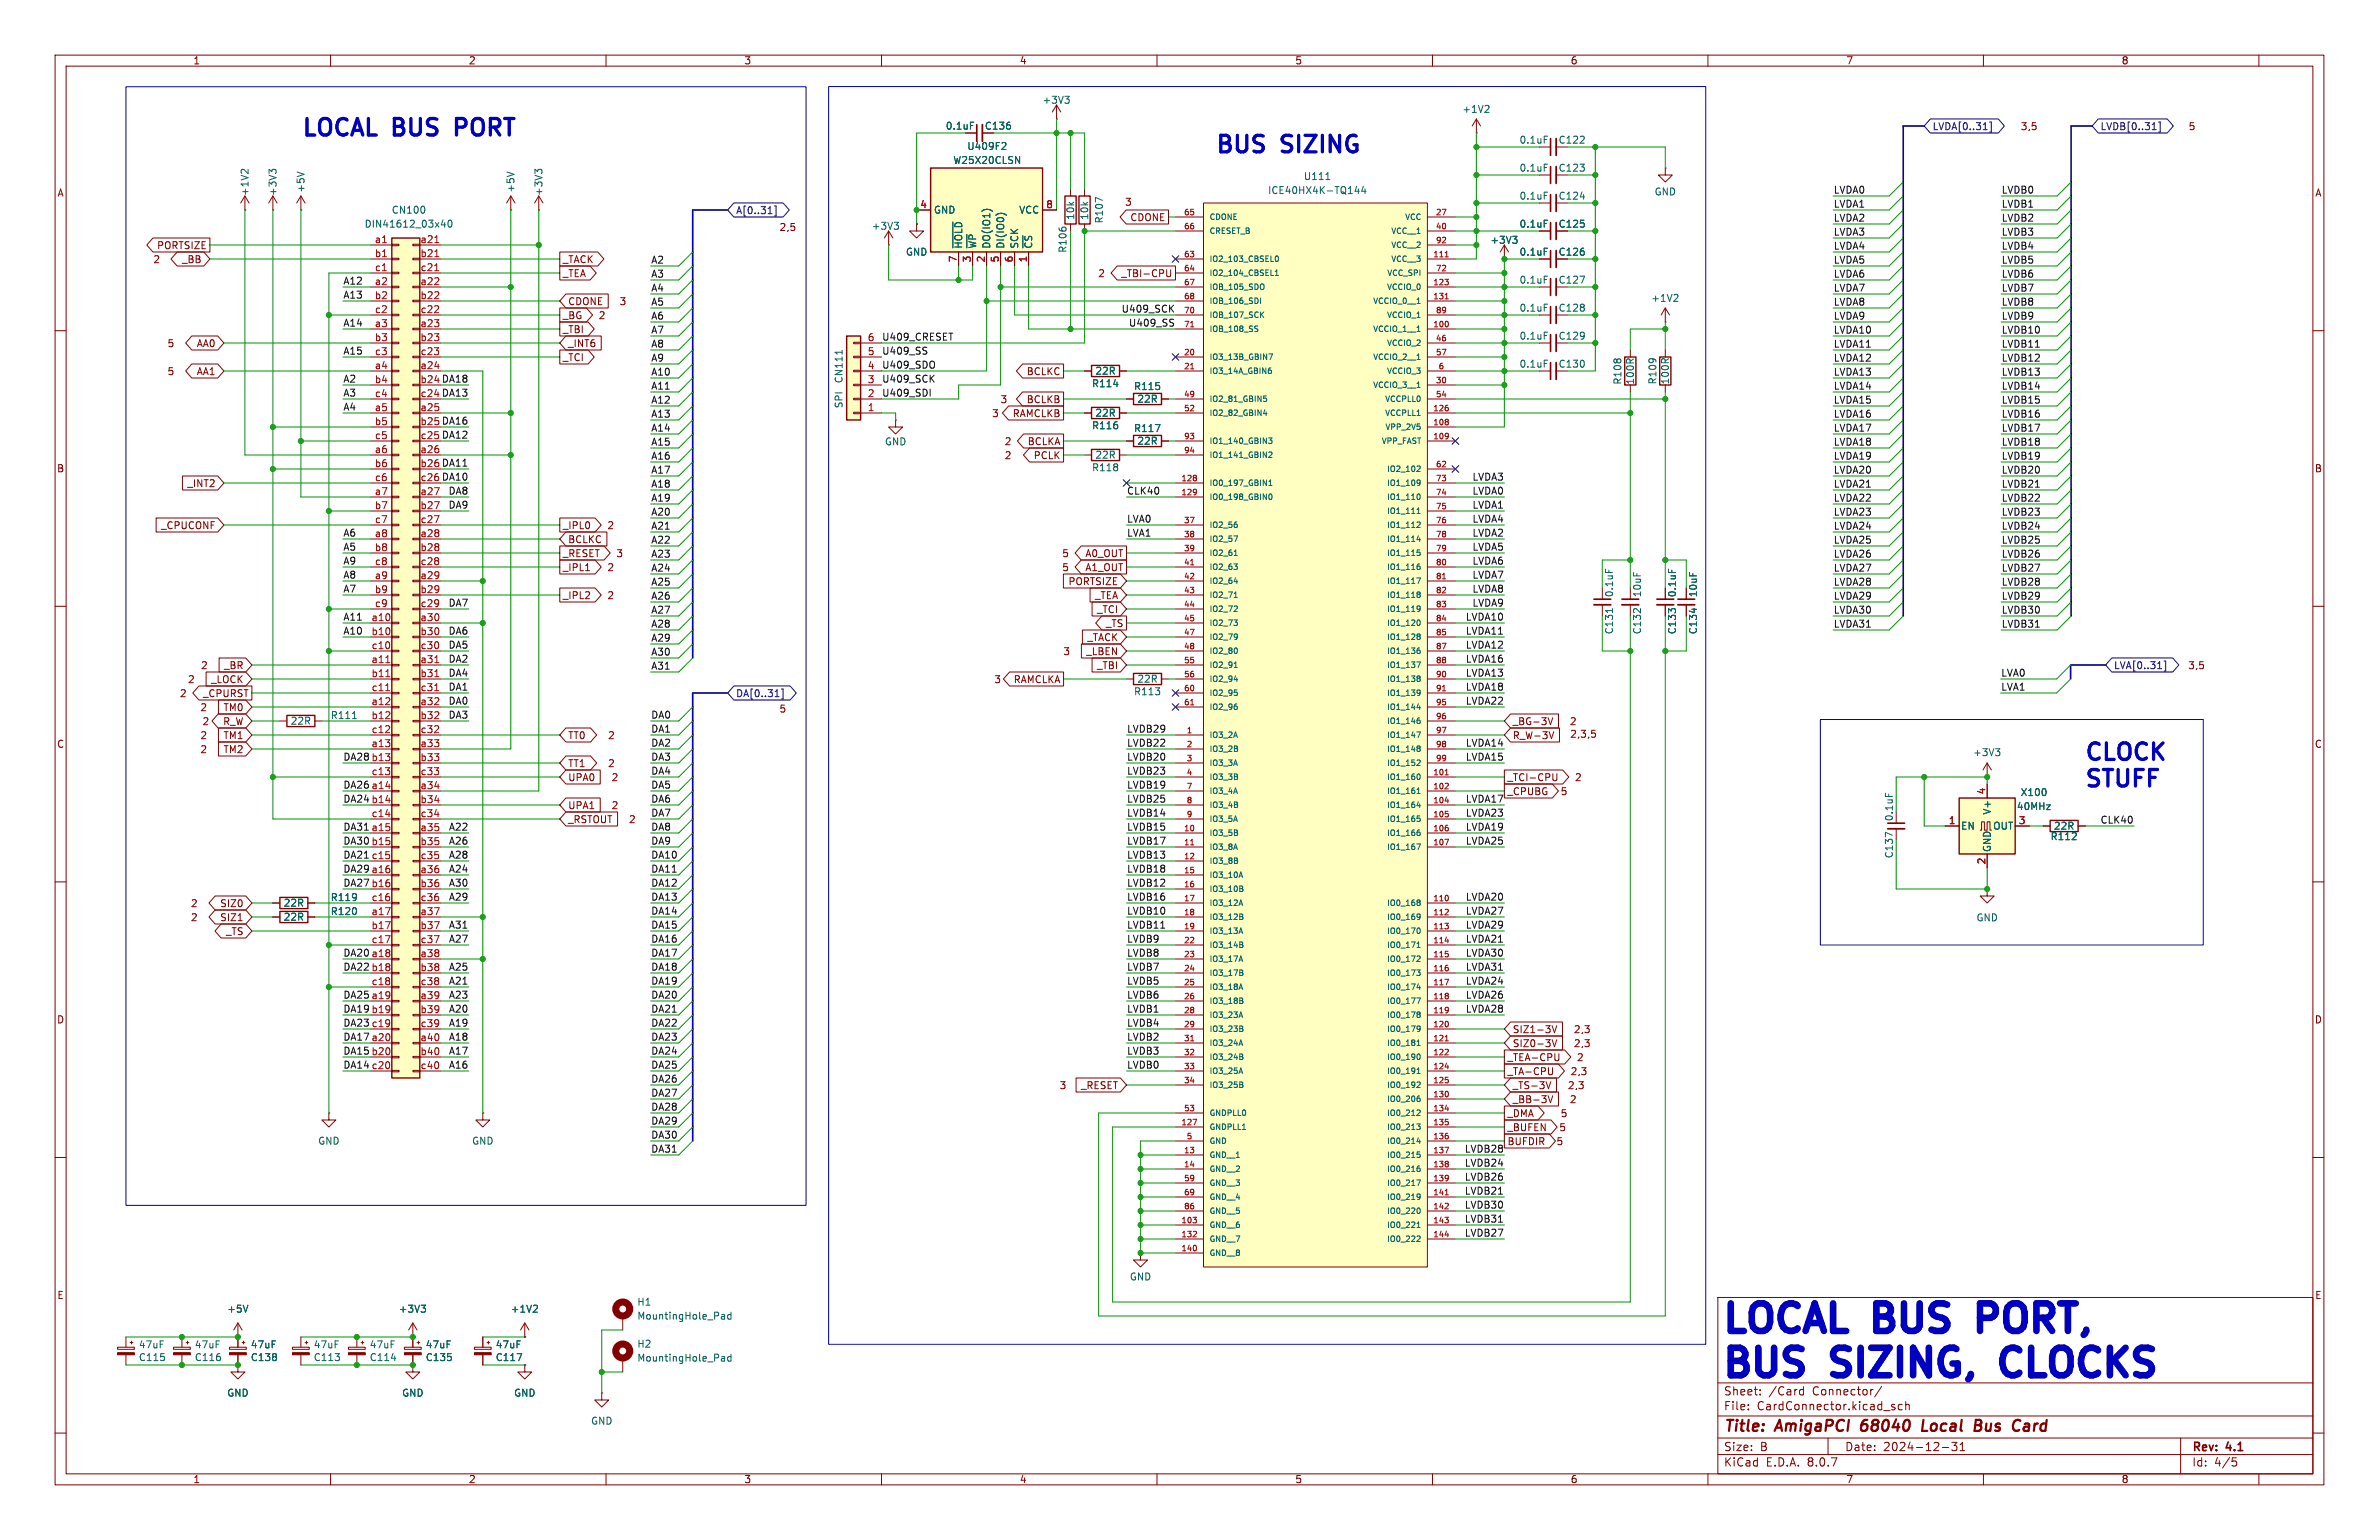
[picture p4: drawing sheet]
<svg xmlns="http://www.w3.org/2000/svg" width="432mm" height="279mm" viewBox="0 0 432 279" stroke-linecap="round" stroke-linejoin="round" font-family="sans-serif">
<defs><g id="words">
<g font-size="7" fill="#0000c2">
<text x="312.2" y="242.1">LOCAL</text>
<text x="341.2" y="242.1">BUS</text>
<text x="362.6" y="242.1">PORT,</text>
<text x="312.2" y="250.2">BUS</text>
<text x="333.6" y="250.2">SIZING,</text>
<text x="366.9" y="250.2">CLOCKS</text>
</g>
<g font-size="4.2" fill="#0000c2">
<text x="54.6" y="24.9">LOCAL BUS</text>
<text x="84.2" y="24.9">PORT</text>
<text x="220.5" y="27.9">BUS</text>
<text x="233" y="27.9">SIZING</text>
<text x="378.2" y="138.2">CLOCK</text>
<text x="378.2" y="143">STUFF</text>
</g>
<g font-size="2.8" fill="#840000">
<text x="312.8" y="260.3">Title:</text>
<text x="322.5" y="260.3">AmigaPCI</text>
<text x="338.7" y="260.3">68040</text>
<text x="350.5" y="260.3">Local</text>
<text x="360.9" y="260.3">Bus</text>
<text x="368.6" y="260.3">Card</text>
</g>
<g font-size="2.1" fill="#840000">
<text x="312.8" y="256.1">File:</text>
<text x="312.8" y="253.4">Sheet:</text>
<text x="318.9" y="256.1">CardConnector.kicad_sch</text>
<text x="321" y="253.4">/Card</text>
<text x="329" y="253.4">Connector/</text>
<text x="312.8" y="263.5">Size:</text>
<text x="319.5" y="263.5">B</text>
<text x="334.8" y="263.5">Date:</text>
<text x="341.8" y="263.5">2024-12-31</text>
<text x="397.8" y="263.7">Rev:</text>
<text x="404.2" y="263.7">4.1</text>
<text x="312.8" y="266.3">KiCad</text>
<text x="320.5" y="266.3">E.D.A.</text>
<text x="328.1" y="266.3">8.0.7</text>
<text x="397.8" y="266.3">Id:</text>
<text x="401.9" y="266.3">4/5</text>
</g>
<g font-size="1.8" fill="#840000">
<text x="35" y="11.9">1</text>
<text x="85" y="11.9">2</text>
<text x="135" y="11.9">3</text>
<text x="185" y="11.9">4</text>
<text x="235" y="11.9">5</text>
<text x="285" y="11.9">6</text>
<text x="335" y="11.9">7</text>
<text x="385" y="11.9">8</text>
<text x="178.7" y="23.7">C136</text>
<text x="366.7" y="23.8">3,5</text>
<text x="397.2" y="23.8">5</text>
<text x="10.3" y="35.9">A</text>
<text x="420.1" y="35.9">A</text>
<text x="204.1" y="37.5">3</text>
<text x="205.1" y="40.3">CDONE</text>
<text x="282.8" y="41.5">C125</text>
<text x="27.7" y="47.9">2</text>
<text x="28.4" y="45.4">PORTSIZE</text>
<text x="33" y="47.9">_BB</text>
<text x="102.1" y="47.9">_TACK</text>
<text x="141.4" y="42.1">2,5</text>
<text x="282.8" y="46.6">C126</text>
<text x="102.1" y="50.5">_TEA</text>
<text x="199.2" y="50.5">2</text>
<text x="203.4" y="50.5">_TBI-CPU</text>
<text x="102.1" y="58.1">_BG</text>
<text x="103" y="55.6">CDONE</text>
<text x="108.6" y="58.1">2</text>
<text x="112.4" y="55.6">3</text>
<text x="30.3" y="63.2">5</text>
<text x="35.6" y="63.2">AA0</text>
<text x="102.1" y="60.6">_TBI</text>
<text x="102.1" y="65.7">_TCI</text>
<text x="103" y="63.2">_INT6</text>
<text x="30.3" y="68.3">5</text>
<text x="35.6" y="68.3">AA1</text>
<text x="186.3" y="68.3">BCLKC</text>
<text x="180" y="75.9">3</text>
<text x="181.5" y="73.3">3</text>
<text x="183.7" y="75.9">RAMCLKB</text>
<text x="186.3" y="73.3">BCLKB</text>
<text x="182.3" y="81">2</text>
<text x="182.3" y="83.5">2</text>
<text x="186.4" y="81">BCLKA</text>
<text x="187.5" y="83.5">PCLK</text>
<text x="10.3" y="85.9">B</text>
<text x="33.9" y="88.6">_INT2</text>
<text x="420.1" y="85.9">B</text>
<text x="29.2" y="96.2">_CPUCONF</text>
<text x="102.1" y="96.2">_IPL0</text>
<text x="102.1" y="101.3">_RESET</text>
<text x="103" y="98.7">BCLKC</text>
<text x="110.1" y="96.2">2</text>
<text x="111.8" y="101.3">3</text>
<text x="192.7" y="101.3">5</text>
<text x="196.9" y="101.3">A0_OUT</text>
<text x="102.1" y="103.8">_IPL1</text>
<text x="110.1" y="103.8">2</text>
<text x="192.7" y="103.8">5</text>
<text x="193.8" y="106.4">PORTSIZE</text>
<text x="196.9" y="103.8">A1_OUT</text>
<text x="102.1" y="108.9">_IPL2</text>
<text x="110.1" y="108.9">2</text>
<text x="198.7" y="108.9">_TEA</text>
<text x="199" y="111.4">_TCI</text>
<text x="200.6" y="114">_TS</text>
<text x="192.9" y="119.1">3</text>
<text x="197.1" y="119.1">_LBEN</text>
<text x="197.3" y="116.5">_TACK</text>
<text x="34" y="124.1">2</text>
<text x="36.4" y="121.6">2</text>
<text x="38.2" y="124.1">_LOCK</text>
<text x="40.6" y="121.6">_BR</text>
<text x="180.4" y="124.1">3</text>
<text x="183.9" y="124.1">RAMCLKA</text>
<text x="199" y="121.6">_TBI</text>
<text x="397.1" y="121.6">3,5</text>
<text x="32.6" y="126.7">2</text>
<text x="36.3" y="129.2">2</text>
<text x="36.7" y="131.8">2</text>
<text x="36.8" y="126.7">_CPURST</text>
<text x="40.4" y="131.8">R_W</text>
<text x="40.5" y="129.2">TM0</text>
<text x="141.4" y="129.5">5</text>
<text x="274.5" y="131.8">_BG-3V</text>
<text x="284.8" y="131.8">2</text>
<text x="10.3" y="135.9">C</text>
<text x="36.3" y="134.3">2</text>
<text x="36.3" y="136.8">2</text>
<text x="40.5" y="134.3">TM1</text>
<text x="40.5" y="136.8">TM2</text>
<text x="103" y="134.3">TT0</text>
<text x="110.3" y="134.3">2</text>
<text x="274.5" y="134.3">R_W-3V</text>
<text x="284.9" y="134.1">2,3,5</text>
<text x="420.1" y="135.9">C</text>
<text x="103" y="139.4">TT1</text>
<text x="103" y="141.9">UPA0</text>
<text x="110.3" y="139.4">2</text>
<text x="110.9" y="141.9">2</text>
<text x="273.5" y="141.9">_TCI-CPU</text>
<text x="285.8" y="141.9">2</text>
<text x="103" y="149.5">_RSTOUT</text>
<text x="103" y="147">UPA1</text>
<text x="110.9" y="147">2</text>
<text x="114.1" y="149.5">2</text>
<text x="273.5" y="144.5">_CPUBG</text>
<text x="283.2" y="144.5">5</text>
<text x="34.5" y="164.8">2</text>
<text x="34.5" y="167.3">2</text>
<text x="39.9" y="164.8">SIZ0</text>
<text x="39.9" y="167.3">SIZ1</text>
<text x="40.9" y="169.9">_TS</text>
<text x="10.3" y="185.9">D</text>
<text x="420.1" y="185.9">D</text>
<text x="274.5" y="190.2">SIZ0-3V</text>
<text x="274.5" y="187.6">SIZ1-3V</text>
<text x="285.6" y="190.2">2,3</text>
<text x="285.6" y="187.6">2,3</text>
<text x="192.2" y="197.8">3</text>
<text x="196.1" y="197.8">_RESET</text>
<text x="273.5" y="195.3">_TA-CPU</text>
<text x="273.5" y="192.7">_TEA-CPU</text>
<text x="274.5" y="197.8">_TS-3V</text>
<text x="284.5" y="197.8">2,3</text>
<text x="285" y="195.3">2,3</text>
<text x="286.1" y="192.7">2</text>
<text x="273.5" y="202.9">_DMA</text>
<text x="274.5" y="200.3">_BB-3V</text>
<text x="283.2" y="202.9">5</text>
<text x="284.8" y="200.3">2</text>
<text x="273.5" y="208">BUFDIR</text>
<text x="273.5" y="205.4">_BUFEN</text>
<text x="282.4" y="208">5</text>
<text x="282.9" y="205.4">5</text>
<text x="10.3" y="235.9">E</text>
<text x="420.1" y="235.9">E</text>
<text x="35" y="269.3">1</text>
<text x="85" y="269.3">2</text>
<text x="135" y="269.3">3</text>
<text x="185" y="269.3">4</text>
<text x="235" y="269.3">5</text>
<text x="285" y="269.3">6</text>
<text x="335" y="269.3">7</text>
<text x="385" y="269.3">8</text>
</g>
<g font-size="1.8" fill="#006464">
<text x="171.6" y="23.7">0.1uF</text>
<text x="189.1" y="19">+3V3</text>
<text x="265.3" y="20.7">+1V2</text>
<text x="172.9" y="29.9">W25X20CLSN</text>
<text x="175.5" y="27.4">U409F2</text>
<text x="275.7" y="26.3">0.1uF</text>
<text x="282.8" y="26.3">C122</text>
<text x="45.3" y="35.7" transform="rotate(-90 45.3 35.7)">+1V2</text>
<text x="50.4" y="35.7" transform="rotate(-90 50.4 35.7)">+3V3</text>
<text x="55.5" y="35.1" transform="rotate(-90 55.5 35.1)">+5V</text>
<text x="93.6" y="35.1" transform="rotate(-90 93.6 35.1)">+5V</text>
<text x="98.7" y="35.7" transform="rotate(-90 98.7 35.7)">+3V3</text>
<text x="230.1" y="35.4">ICE40HX4K-TQ144</text>
<text x="236.6" y="32.9">U111</text>
<text x="275.7" y="31.3">0.1uF</text>
<text x="282.8" y="31.3">C123</text>
<text x="300.2" y="35.7">GND</text>
<text x="66.1" y="41.5">DIN41612_03x40</text>
<text x="71" y="39">CN100</text>
<text x="158.1" y="41.9">+3V3</text>
<text x="169.4" y="39">GND</text>
<text x="184.9" y="39">VCC</text>
<text x="195.2" y="40" transform="rotate(-90 195.2 40)">10k</text>
<text x="197.7" y="40" transform="rotate(-90 197.7 40)">10k</text>
<text x="200.4" y="40.6" transform="rotate(-90 200.4 40.6)">R107</text>
<text x="275.7" y="41.5">0.1uF</text>
<text x="275.7" y="36.4">0.1uF</text>
<text x="282.8" y="36.4">C124</text>
<text x="164.3" y="46.6">GND</text>
<text x="174.9" y="45.2" transform="rotate(-90 174.9 45.2)">~{HOLD}</text>
<text x="177.4" y="45.2" transform="rotate(-90 177.4 45.2)">~{WP}</text>
<text x="179.9" y="45.2" transform="rotate(-90 179.9 45.2)">DO(IO1)</text>
<text x="182.5" y="45.2" transform="rotate(-90 182.5 45.2)">DI(IO0)</text>
<text x="185" y="45.2" transform="rotate(-90 185 45.2)">SCK</text>
<text x="187.6" y="45.2" transform="rotate(-90 187.6 45.2)">~{CS}</text>
<text x="193.8" y="46" transform="rotate(-90 193.8 46)">R106</text>
<text x="270.4" y="44.4">+3V3</text>
<text x="275.7" y="46.6">0.1uF</text>
<text x="275.7" y="51.7">0.1uF</text>
<text x="282.8" y="51.7">C127</text>
<text x="275.7" y="56.7">0.1uF</text>
<text x="282.8" y="56.7">C128</text>
<text x="299.6" y="55">+1V2</text>
<text x="275.7" y="61.8">0.1uF</text>
<text x="282.8" y="61.8">C129</text>
<text x="153.1" y="69.6" transform="rotate(-90 153.1 69.6)">CN111</text>
<text x="198.1" y="70.5">R114</text>
<text x="198.7" y="68.2">22R</text>
<text x="205.7" y="71">R115</text>
<text x="275.7" y="66.9">0.1uF</text>
<text x="282.8" y="66.9">C130</text>
<text x="294.5" y="69.9" transform="rotate(-90 294.5 69.9)">R108</text>
<text x="296.8" y="69.9" transform="rotate(-90 296.8 69.9)">100R</text>
<text x="300.8" y="69.8" transform="rotate(-90 300.8 69.8)">R109</text>
<text x="303.1" y="69.8" transform="rotate(-90 303.1 69.8)">100R</text>
<text x="153.1" y="74.2" transform="rotate(-90 153.1 74.2)">SPI</text>
<text x="198.7" y="75.8">22R</text>
<text x="206.3" y="73.3">22R</text>
<text x="160.5" y="81">GND</text>
<text x="198.1" y="78.1">R116</text>
<text x="198.7" y="83.4">22R</text>
<text x="205.7" y="78.6">R117</text>
<text x="206.3" y="80.9">22R</text>
<text x="198.1" y="85.7">R118</text>
<text x="293" y="108.4" transform="rotate(-90 293 108.4)">0.1uF</text>
<text x="298" y="108.4" transform="rotate(-90 298 108.4)">10uF</text>
<text x="304.4" y="108.4" transform="rotate(-90 304.4 108.4)">0.1uF</text>
<text x="308.2" y="108.4" transform="rotate(-90 308.2 108.4)">10uF</text>
<text x="293" y="115.2" transform="rotate(-90 293 115.2)">C131</text>
<text x="298" y="115.2" transform="rotate(-90 298 115.2)">C132</text>
<text x="304.4" y="115.2" transform="rotate(-90 304.4 115.2)">C133</text>
<text x="308.2" y="115.2" transform="rotate(-90 308.2 115.2)">C134</text>
<text x="206.3" y="124.1">22R</text>
<text x="52.7" y="131.7">22R</text>
<text x="59.9" y="130.7">R111</text>
<text x="205.7" y="126.3">R113</text>
<text x="358" y="137.4">+3V3</text>
<text x="343.8" y="149.1" transform="rotate(-90 343.8 149.1)">0.1uF</text>
<text x="361.5" y="147.9" transform="rotate(-90 361.5 147.9)">V+</text>
<text x="366" y="147.2">40MHz</text>
<text x="366.7" y="144.6">X100</text>
<text x="343.8" y="155.8" transform="rotate(-90 343.8 155.8)">C137</text>
<text x="355.9" y="150.7">EN</text>
<text x="361.5" y="154.7" transform="rotate(-90 361.5 154.7)">GND</text>
<text x="361.7" y="150.7">OUT</text>
<text x="372.1" y="152.6">R112</text>
<text x="372.7" y="150.7">22R</text>
<text x="51.4" y="164.7">22R</text>
<text x="51.4" y="167.2">22R</text>
<text x="59.9" y="163.7">R119</text>
<text x="59.9" y="166.2">R120</text>
<text x="358.6" y="167.4">GND</text>
<text x="57.7" y="207.9">GND</text>
<text x="85.6" y="207.9">GND</text>
<text x="205" y="232.5">GND</text>
<text x="41.1" y="238.4">+5V</text>
<text x="72.3" y="238.4">+3V3</text>
<text x="92.6" y="238.4">+1V2</text>
<text x="115.6" y="237.1">H1</text>
<text x="115.6" y="239.6">MountingHole_Pad</text>
<text x="25.1" y="244.8">47uF</text>
<text x="35.3" y="244.8">47uF</text>
<text x="45.4" y="244.8">47uF</text>
<text x="56.9" y="244.8">47uF</text>
<text x="67" y="244.8">47uF</text>
<text x="77.2" y="244.8">47uF</text>
<text x="89.9" y="244.8">47uF</text>
<text x="115.6" y="244.7">H2</text>
<text x="25.1" y="247.1">C115</text>
<text x="35.3" y="247.1">C116</text>
<text x="45.4" y="247.1">C138</text>
<text x="56.9" y="247.1">C113</text>
<text x="67" y="247.1">C114</text>
<text x="77.2" y="247.1">C135</text>
<text x="89.9" y="247.1">C117</text>
<text x="115.6" y="247.2">MountingHole_Pad</text>
<text x="41.1" y="253.6">GND</text>
<text x="72.9" y="253.6">GND</text>
<text x="93.2" y="253.6">GND</text>
<text x="107.2" y="258.7">GND</text>
</g>
<g font-size="1.8" fill="#000084">
<text x="350.7" y="23.8">LVDA[0..31]</text>
<text x="381.2" y="23.8">LVDB[0..31]</text>
<text x="133.5" y="39.1">A[0..31]</text>
<text x="383.6" y="121.6">LVA[0..31]</text>
<text x="133.5" y="126.7">DA[0..31]</text>
</g>
<g font-size="1.8" fill="#0f0f0f">
<text x="332.7" y="35.2">LVDA0</text>
<text x="363.2" y="35.2">LVDB0</text>
<text x="332.7" y="40.3">LVDA2</text>
<text x="332.7" y="37.8">LVDA1</text>
<text x="363.2" y="40.3">LVDB2</text>
<text x="363.2" y="37.8">LVDB1</text>
<text x="118.1" y="47.9">A2</text>
<text x="332.7" y="47.9">LVDA5</text>
<text x="332.7" y="45.4">LVDA4</text>
<text x="332.7" y="42.8">LVDA3</text>
<text x="363.2" y="45.4">LVDB4</text>
<text x="363.2" y="42.8">LVDB3</text>
<text x="363.2" y="47.9">LVDB5</text>
<text x="62.2" y="51.7">A12</text>
<text x="118.1" y="50.5">A3</text>
<text x="118.1" y="53">A4</text>
<text x="332.7" y="53">LVDA7</text>
<text x="332.7" y="50.5">LVDA6</text>
<text x="363.2" y="53">LVDB7</text>
<text x="363.2" y="50.5">LVDB6</text>
<text x="62.2" y="59.3">A14</text>
<text x="62.2" y="54.3">A13</text>
<text x="118.1" y="58.1">A6</text>
<text x="118.1" y="55.5">A5</text>
<text x="203.5" y="56.8">U409_SCK</text>
<text x="204.8" y="59.3">U409_SS</text>
<text x="332.7" y="55.5">LVDA8</text>
<text x="332.7" y="58.1">LVDA9</text>
<text x="363.2" y="58.1">LVDB9</text>
<text x="363.2" y="55.5">LVDB8</text>
<text x="62.2" y="64.4">A15</text>
<text x="118.1" y="63.2">A8</text>
<text x="118.1" y="60.6">A7</text>
<text x="118.1" y="65.7">A9</text>
<text x="160" y="61.9">U409_CRESET</text>
<text x="160" y="64.4">U409_SS</text>
<text x="332.7" y="60.6">LVDA10</text>
<text x="332.7" y="63.2">LVDA11</text>
<text x="332.7" y="65.7">LVDA12</text>
<text x="363.2" y="63.2">LVDB11</text>
<text x="363.2" y="60.6">LVDB10</text>
<text x="363.2" y="65.7">LVDB12</text>
<text x="62.2" y="69.5">A2</text>
<text x="76.2" y="69.6">b24 DA18</text>
<text x="118.1" y="68.2">A10</text>
<text x="118.1" y="70.8">A11</text>
<text x="160" y="67">U409_SDO</text>
<text x="160" y="69.5">U409_SCK</text>
<text x="332.7" y="70.8">LVDA14</text>
<text x="332.7" y="68.2">LVDA13</text>
<text x="363.2" y="68.2">LVDB13</text>
<text x="363.2" y="70.8">LVDB14</text>
<text x="62.2" y="72">A3</text>
<text x="62.2" y="74.6">A4</text>
<text x="76.2" y="77.2">b25 DA16</text>
<text x="76.2" y="72.1">c24 DA13</text>
<text x="118.1" y="73.3">A12</text>
<text x="118.1" y="75.9">A13</text>
<text x="160" y="72">U409_SDI</text>
<text x="332.7" y="75.9">LVDA16</text>
<text x="332.7" y="73.3">LVDA15</text>
<text x="363.2" y="73.3">LVDB15</text>
<text x="363.2" y="75.9">LVDB16</text>
<text x="76.2" y="79.8">c25 DA12</text>
<text x="118.1" y="83.5">A16</text>
<text x="118.1" y="80.9">A15</text>
<text x="118.1" y="78.4">A14</text>
<text x="332.7" y="80.9">LVDA18</text>
<text x="332.7" y="83.5">LVDA19</text>
<text x="332.7" y="78.4">LVDA17</text>
<text x="363.2" y="83.5">LVDB19</text>
<text x="363.2" y="78.4">LVDB17</text>
<text x="363.2" y="80.9">LVDB18</text>
<text x="76.2" y="84.8">b26 DA11</text>
<text x="76.2" y="87.4">c26 DA10</text>
<text x="81.3" y="89.8">DA8</text>
<text x="118.1" y="88.6">A18</text>
<text x="118.1" y="86">A17</text>
<text x="204.5" y="89.8">CLK40</text>
<text x="267.2" y="87.3">LVDA3</text>
<text x="267.2" y="89.8">LVDA0</text>
<text x="332.7" y="88.6">LVDA21</text>
<text x="332.7" y="86">LVDA20</text>
<text x="363.2" y="88.6">LVDB21</text>
<text x="363.2" y="86">LVDB20</text>
<text x="81.3" y="92.4">DA9</text>
<text x="118.1" y="93.6">A20</text>
<text x="118.1" y="91.1">A19</text>
<text x="204.5" y="94.9">LVA0</text>
<text x="267.2" y="92.4">LVDA1</text>
<text x="267.2" y="94.9">LVDA4</text>
<text x="332.7" y="91.1">LVDA22</text>
<text x="332.7" y="93.6">LVDA23</text>
<text x="363.2" y="93.6">LVDB23</text>
<text x="363.2" y="91.1">LVDB22</text>
<text x="62.2" y="97.4">A6</text>
<text x="62.2" y="100">A5</text>
<text x="118.1" y="101.3">A23</text>
<text x="118.1" y="98.7">A22</text>
<text x="118.1" y="96.2">A21</text>
<text x="204.5" y="97.4">LVA1</text>
<text x="267.2" y="100">LVDA5</text>
<text x="267.2" y="97.4">LVDA2</text>
<text x="332.7" y="98.7">LVDA25</text>
<text x="332.7" y="96.2">LVDA24</text>
<text x="332.7" y="101.3">LVDA26</text>
<text x="363.2" y="96.2">LVDB24</text>
<text x="363.2" y="98.7">LVDB25</text>
<text x="363.2" y="101.3">LVDB26</text>
<text x="62.2" y="102.5">A9</text>
<text x="62.2" y="105.1">A8</text>
<text x="62.2" y="107.6">A7</text>
<text x="118.1" y="103.8">A24</text>
<text x="118.1" y="106.3">A25</text>
<text x="267.2" y="107.6">LVDA8</text>
<text x="267.2" y="102.5">LVDA6</text>
<text x="267.2" y="105.1">LVDA7</text>
<text x="332.7" y="106.3">LVDA28</text>
<text x="332.7" y="103.8">LVDA27</text>
<text x="363.2" y="106.3">LVDB28</text>
<text x="363.2" y="103.8">LVDB27</text>
<text x="62.2" y="112.7">A11</text>
<text x="81.3" y="110.1">DA7</text>
<text x="118.1" y="108.9">A26</text>
<text x="118.1" y="111.4">A27</text>
<text x="118.1" y="114">A28</text>
<text x="266" y="112.7">LVDA10</text>
<text x="267.2" y="110.1">LVDA9</text>
<text x="332.7" y="108.9">LVDA29</text>
<text x="332.7" y="111.4">LVDA30</text>
<text x="332.7" y="114">LVDA31</text>
<text x="363.2" y="108.9">LVDB29</text>
<text x="363.2" y="111.4">LVDB30</text>
<text x="363.2" y="114">LVDB31</text>
<text x="62.2" y="115.2">A10</text>
<text x="81.3" y="117.8">DA5</text>
<text x="81.3" y="115.2">DA6</text>
<text x="118.1" y="116.5">A29</text>
<text x="118.1" y="119">A30</text>
<text x="266" y="115.2">LVDA11</text>
<text x="266" y="117.8">LVDA12</text>
<text x="81.3" y="122.8">DA4</text>
<text x="81.3" y="125.4">DA1</text>
<text x="81.3" y="120.3">DA2</text>
<text x="118.1" y="121.6">A31</text>
<text x="266" y="120.3">LVDA16</text>
<text x="266" y="122.8">LVDA13</text>
<text x="266" y="125.4">LVDA18</text>
<text x="363.1" y="122.8">LVA0</text>
<text x="363.1" y="125.4">LVA1</text>
<text x="81.3" y="130.5">DA3</text>
<text x="81.3" y="127.9">DA0</text>
<text x="118.1" y="130.5">DA0</text>
<text x="266" y="127.9">LVDA22</text>
<text x="118.1" y="135.5">DA2</text>
<text x="118.1" y="133">DA1</text>
<text x="204.5" y="135.5">LVDB22</text>
<text x="204.5" y="133">LVDB29</text>
<text x="266" y="135.5">LVDA14</text>
<text x="62.2" y="143.2">DA26 a14</text>
<text x="62.2" y="138.1">DA28 b13</text>
<text x="118.1" y="140.6">DA4</text>
<text x="118.1" y="143.2">DA5</text>
<text x="118.1" y="138.1">DA3</text>
<text x="204.5" y="140.6">LVDB23</text>
<text x="204.5" y="143.2">LVDB19</text>
<text x="204.5" y="138.1">LVDB20</text>
<text x="266" y="138.1">LVDA15</text>
<text x="62.2" y="145.7">DA24 b14</text>
<text x="118.1" y="148.2">DA7</text>
<text x="118.1" y="145.7">DA6</text>
<text x="204.5" y="148.2">LVDB14</text>
<text x="204.5" y="145.7">LVDB25</text>
<text x="266" y="148.2">LVDA23</text>
<text x="266" y="145.7">LVDA17</text>
<text x="381.2" y="149.5">CLK40</text>
<text x="62.2" y="153.3">DA30 b15</text>
<text x="62.2" y="150.8">DA31 a15</text>
<text x="62.2" y="155.9">DA21 c15</text>
<text x="81.4" y="155.9">A28</text>
<text x="81.4" y="150.8">A22</text>
<text x="81.4" y="153.3">A26</text>
<text x="118.1" y="150.8">DA8</text>
<text x="118.1" y="155.9">DA10</text>
<text x="118.1" y="153.3">DA9</text>
<text x="204.5" y="155.9">LVDB13</text>
<text x="204.5" y="153.3">LVDB17</text>
<text x="204.5" y="150.8">LVDB15</text>
<text x="266" y="150.8">LVDA19</text>
<text x="266" y="153.3">LVDA25</text>
<text x="62.2" y="158.4">DA29 a16</text>
<text x="62.2" y="160.9">DA27 b16</text>
<text x="81.4" y="160.9">A30</text>
<text x="81.4" y="158.4">A24</text>
<text x="118.1" y="158.4">DA11</text>
<text x="118.1" y="160.9">DA12</text>
<text x="204.5" y="160.9">LVDB12</text>
<text x="204.5" y="158.4">LVDB18</text>
<text x="81.4" y="163.5">A29</text>
<text x="118.1" y="166">DA14</text>
<text x="118.1" y="163.5">DA13</text>
<text x="204.5" y="163.5">LVDB16</text>
<text x="204.5" y="166">LVDB10</text>
<text x="266" y="163.5">LVDA20</text>
<text x="266" y="166">LVDA27</text>
<text x="62.2" y="173.6">DA20 a18</text>
<text x="81.4" y="171.1">A27</text>
<text x="81.4" y="168.6">A31</text>
<text x="118.1" y="171.1">DA16</text>
<text x="118.1" y="173.6">DA17</text>
<text x="118.1" y="168.6">DA15</text>
<text x="204.5" y="171.1">LVDB9</text>
<text x="204.5" y="173.6">LVDB8</text>
<text x="204.5" y="168.6">LVDB11</text>
<text x="266" y="168.6">LVDA29</text>
<text x="266" y="171.1">LVDA21</text>
<text x="266" y="173.6">LVDA30</text>
<text x="62.2" y="176.2">DA22 b18</text>
<text x="81.4" y="176.2">A25</text>
<text x="81.4" y="178.7">A21</text>
<text x="118.1" y="176.2">DA18</text>
<text x="118.1" y="178.7">DA19</text>
<text x="204.5" y="178.7">LVDB5</text>
<text x="204.5" y="176.2">LVDB7</text>
<text x="266" y="176.2">LVDA31</text>
<text x="266" y="178.7">LVDA24</text>
<text x="62.2" y="183.8">DA19 b19</text>
<text x="62.2" y="181.3">DA25 a19</text>
<text x="81.4" y="183.8">A20</text>
<text x="81.4" y="181.3">A23</text>
<text x="118.1" y="183.8">DA21</text>
<text x="118.1" y="181.3">DA20</text>
<text x="204.5" y="183.8">LVDB1</text>
<text x="204.5" y="181.3">LVDB6</text>
<text x="266" y="181.3">LVDA26</text>
<text x="266" y="183.8">LVDA28</text>
<text x="62.2" y="188.9">DA17 a20</text>
<text x="62.2" y="191.4">DA15 b20</text>
<text x="62.2" y="186.3">DA23 c19</text>
<text x="81.4" y="186.3">A19</text>
<text x="81.4" y="191.4">A17</text>
<text x="81.4" y="188.9">A18</text>
<text x="118.1" y="188.9">DA23</text>
<text x="118.1" y="186.3">DA22</text>
<text x="118.1" y="191.4">DA24</text>
<text x="204.5" y="191.4">LVDB3</text>
<text x="204.5" y="188.9">LVDB2</text>
<text x="204.5" y="186.3">LVDB4</text>
<text x="62.2" y="194">DA14 c20</text>
<text x="81.4" y="194">A16</text>
<text x="118.1" y="194">DA25</text>
<text x="118.1" y="196.5">DA26</text>
<text x="204.5" y="194">LVDB0</text>
<text x="118.1" y="199">DA27</text>
<text x="118.1" y="201.6">DA28</text>
<text x="118.1" y="204.1">DA29</text>
<text x="118.1" y="206.7">DA30</text>
<text x="118.1" y="209.2">DA31</text>
<text x="265.8" y="209.2">LVDB28</text>
<text x="265.8" y="214.3">LVDB26</text>
<text x="265.8" y="211.7">LVDB24</text>
<text x="265.8" y="219.4">LVDB30</text>
<text x="265.8" y="216.8">LVDB21</text>
<text x="265.8" y="221.9">LVDB31</text>
<text x="265.8" y="224.4">LVDB27</text>
</g>
<g font-size="1.8" fill="#a90000">
<text x="166.9" y="37.8">4</text>
<text x="189.8" y="37.8">8</text>
<text x="67.9" y="44.2">a1</text>
<text x="67.9" y="46.7">b1</text>
<text x="76.2" y="44.2">a21</text>
<text x="76.2" y="46.7">b21</text>
<text x="173.7" y="47.7" transform="rotate(-90 173.7 47.7)">7</text>
<text x="176.3" y="47.7" transform="rotate(-90 176.3 47.7)">3</text>
<text x="178.8" y="47.7" transform="rotate(-90 178.8 47.7)">2</text>
<text x="181.4" y="47.7" transform="rotate(-90 181.4 47.7)">5</text>
<text x="183.9" y="47.7" transform="rotate(-90 183.9 47.7)">6</text>
<text x="186.4" y="47.7" transform="rotate(-90 186.4 47.7)">1</text>
<text x="67.9" y="51.8">a2</text>
<text x="68" y="49.3">c1</text>
<text x="76.2" y="51.8">a22</text>
<text x="76.2" y="49.3">c21</text>
<text x="67.9" y="59.4">a3</text>
<text x="67.9" y="54.4">b2</text>
<text x="68" y="56.9">c2</text>
<text x="76.2" y="59.4">a23</text>
<text x="76.2" y="54.4">b22</text>
<text x="76.2" y="56.9">c22</text>
<text x="67.9" y="62">b3</text>
<text x="68" y="64.5">c3</text>
<text x="76.2" y="62">b23</text>
<text x="76.2" y="64.5">c23</text>
<text x="157.4" y="64.5">5</text>
<text x="157.4" y="62">6</text>
<text x="67.9" y="67.1">a4</text>
<text x="67.9" y="69.6">b4</text>
<text x="76.2" y="67.1">a24</text>
<text x="157.4" y="69.6">3</text>
<text x="157.4" y="67.1">4</text>
<text x="67.9" y="74.7">a5</text>
<text x="67.9" y="77.2">b5</text>
<text x="68" y="72.1">c4</text>
<text x="76.2" y="74.7">a25</text>
<text x="157.4" y="74.7">1</text>
<text x="157.4" y="72.1">2</text>
<text x="67.9" y="82.3">a6</text>
<text x="68" y="79.8">c5</text>
<text x="76.2" y="82.3">a26</text>
<text x="67.9" y="84.8">b6</text>
<text x="67.9" y="89.9">a7</text>
<text x="68" y="87.4">c6</text>
<text x="76.2" y="89.9">a27</text>
<text x="67.9" y="92.5">b7</text>
<text x="68" y="95">c7</text>
<text x="76.2" y="92.5">b27</text>
<text x="76.2" y="95">c27</text>
<text x="67.9" y="97.5">a8</text>
<text x="67.9" y="100.1">b8</text>
<text x="76.2" y="97.5">a28</text>
<text x="76.2" y="100.1">b28</text>
<text x="67.9" y="105.2">a9</text>
<text x="67.9" y="107.7">b9</text>
<text x="68" y="102.6">c8</text>
<text x="76.2" y="105.2">a29</text>
<text x="76.2" y="107.7">b29</text>
<text x="76.2" y="102.6">c28</text>
<text x="67.3" y="112.8">a10</text>
<text x="68" y="110.2">c9</text>
<text x="76.2" y="112.8">a30</text>
<text x="76.2" y="110.2">c29</text>
<text x="67.3" y="115.3">b10</text>
<text x="67.4" y="117.9">c10</text>
<text x="76.2" y="115.3">b30</text>
<text x="76.2" y="117.9">c30</text>
<text x="67.3" y="120.4">a11</text>
<text x="67.3" y="122.9">b11</text>
<text x="67.4" y="125.5">c11</text>
<text x="76.2" y="120.4">a31</text>
<text x="76.2" y="122.9">b31</text>
<text x="76.2" y="125.5">c31</text>
<text x="67.3" y="130.6">b12</text>
<text x="67.3" y="128">a12</text>
<text x="76.2" y="128">a32</text>
<text x="76.2" y="130.6">b32</text>
<text x="67.3" y="135.6">a13</text>
<text x="67.4" y="133.1">c12</text>
<text x="76.2" y="135.6">a33</text>
<text x="76.2" y="133.1">c32</text>
<text x="67.4" y="140.7">c13</text>
<text x="76.2" y="143.3">a34</text>
<text x="76.2" y="138.2">b33</text>
<text x="76.2" y="140.7">c33</text>
<text x="67.4" y="148.3">c14</text>
<text x="76.2" y="145.8">b34</text>
<text x="76.2" y="148.3">c34</text>
<text x="353.6" y="149.6">1</text>
<text x="360.4" y="144.2" transform="rotate(-90 360.4 144.2)">4</text>
<text x="366.3" y="149.6">3</text>
<text x="76.2" y="150.9">a35</text>
<text x="76.2" y="153.4">b35</text>
<text x="76.2" y="156">c35</text>
<text x="76.2" y="158.5">a36</text>
<text x="76.2" y="161">b36</text>
<text x="360.4" y="156.9" transform="rotate(-90 360.4 156.9)">2</text>
<text x="67.3" y="166.1">a17</text>
<text x="67.4" y="163.6">c16</text>
<text x="76.2" y="166.1">a37</text>
<text x="76.2" y="163.6">c36</text>
<text x="67.3" y="168.7">b17</text>
<text x="67.4" y="171.2">c17</text>
<text x="76.2" y="168.7">b37</text>
<text x="76.2" y="173.7">a38</text>
<text x="76.2" y="171.2">c37</text>
<text x="67.4" y="178.8">c18</text>
<text x="76.2" y="176.3">b38</text>
<text x="76.2" y="178.8">c38</text>
<text x="76.2" y="181.4">a39</text>
<text x="76.2" y="183.9">b39</text>
<text x="76.2" y="189">a40</text>
<text x="76.2" y="191.5">b40</text>
<text x="76.2" y="186.4">c39</text>
<text x="76.2" y="194.1">c40</text>
</g>
<g font-size="1.4" fill="#a90000">
<text x="214.8" y="39.1">65</text>
<text x="214.8" y="41.7">66</text>
<text x="260.5" y="39.1">27</text>
<text x="260.5" y="41.7">40</text>
<text x="214.8" y="46.7">63</text>
<text x="260" y="46.7">111</text>
<text x="260.5" y="44.2">92</text>
<text x="214.8" y="49.3">64</text>
<text x="214.8" y="51.8">67</text>
<text x="260" y="51.8">123</text>
<text x="260.5" y="49.3">72</text>
<text x="214.8" y="54.4">68</text>
<text x="214.8" y="56.9">70</text>
<text x="214.8" y="59.4">71</text>
<text x="260" y="59.4">100</text>
<text x="260" y="54.4">131</text>
<text x="260.5" y="56.9">89</text>
<text x="214.8" y="64.5">20</text>
<text x="260.5" y="62">46</text>
<text x="260.5" y="64.5">57</text>
<text x="214.8" y="67.1">21</text>
<text x="260.5" y="69.6">30</text>
<text x="261" y="67.1">6</text>
<text x="214.8" y="72.1">49</text>
<text x="214.8" y="74.7">52</text>
<text x="260" y="77.2">108</text>
<text x="260" y="74.7">126</text>
<text x="260.5" y="72.1">54</text>
<text x="214.8" y="79.8">93</text>
<text x="214.8" y="82.3">94</text>
<text x="260" y="79.8">109</text>
<text x="214.3" y="87.4">128</text>
<text x="214.3" y="89.9">129</text>
<text x="260.5" y="84.8">62</text>
<text x="260.5" y="87.4">73</text>
<text x="260.5" y="89.9">74</text>
<text x="214.8" y="95">37</text>
<text x="260.5" y="92.5">75</text>
<text x="260.5" y="95">76</text>
<text x="214.8" y="97.5">38</text>
<text x="214.8" y="100.1">39</text>
<text x="260.5" y="97.5">78</text>
<text x="260.5" y="100.1">79</text>
<text x="214.8" y="102.6">41</text>
<text x="214.8" y="105.2">42</text>
<text x="214.8" y="107.7">43</text>
<text x="260.5" y="102.6">80</text>
<text x="260.5" y="105.2">81</text>
<text x="260.5" y="107.7">82</text>
<text x="214.8" y="110.2">44</text>
<text x="214.8" y="112.8">45</text>
<text x="260.5" y="110.2">83</text>
<text x="260.5" y="112.8">84</text>
<text x="214.8" y="115.3">47</text>
<text x="214.8" y="117.9">48</text>
<text x="260.5" y="115.3">85</text>
<text x="260.5" y="117.9">87</text>
<text x="214.8" y="120.4">55</text>
<text x="214.8" y="122.9">56</text>
<text x="214.8" y="125.5">60</text>
<text x="260.5" y="120.4">88</text>
<text x="260.5" y="122.9">90</text>
<text x="260.5" y="125.5">91</text>
<text x="214.8" y="128">61</text>
<text x="260.5" y="128">95</text>
<text x="260.5" y="130.6">96</text>
<text x="215.3" y="133.1">1</text>
<text x="215.3" y="135.6">2</text>
<text x="260.5" y="133.1">97</text>
<text x="260.5" y="135.6">98</text>
<text x="215.3" y="138.2">3</text>
<text x="215.3" y="140.7">4</text>
<text x="215.3" y="143.3">7</text>
<text x="260" y="140.7">101</text>
<text x="260" y="143.3">102</text>
<text x="260.5" y="138.2">99</text>
<text x="215.3" y="145.8">8</text>
<text x="215.3" y="148.3">9</text>
<text x="260" y="145.8">104</text>
<text x="260" y="148.3">105</text>
<text x="214.8" y="150.9">10</text>
<text x="214.8" y="153.4">11</text>
<text x="214.8" y="156">12</text>
<text x="260" y="150.9">106</text>
<text x="260" y="153.4">107</text>
<text x="214.8" y="158.5">15</text>
<text x="214.8" y="161">16</text>
<text x="214.8" y="163.6">17</text>
<text x="214.8" y="166.1">18</text>
<text x="260" y="163.6">110</text>
<text x="260" y="166.1">112</text>
<text x="214.8" y="168.7">19</text>
<text x="214.8" y="171.2">22</text>
<text x="214.8" y="173.7">23</text>
<text x="260" y="168.7">113</text>
<text x="260" y="171.2">114</text>
<text x="260" y="173.7">115</text>
<text x="214.8" y="176.3">24</text>
<text x="214.8" y="178.8">25</text>
<text x="260" y="176.3">116</text>
<text x="260" y="178.8">117</text>
<text x="214.8" y="181.4">26</text>
<text x="214.8" y="183.9">28</text>
<text x="260" y="181.4">118</text>
<text x="260" y="183.9">119</text>
<text x="214.8" y="186.4">29</text>
<text x="214.8" y="189">31</text>
<text x="214.8" y="191.5">32</text>
<text x="260" y="186.4">120</text>
<text x="260" y="189">121</text>
<text x="260" y="191.5">122</text>
<text x="214.8" y="194.1">33</text>
<text x="214.8" y="196.6">34</text>
<text x="260" y="194.1">124</text>
<text x="260" y="196.6">125</text>
<text x="214.8" y="201.7">53</text>
<text x="260" y="199.1">130</text>
<text x="260" y="201.7">134</text>
<text x="214.3" y="204.2">127</text>
<text x="214.8" y="209.3">13</text>
<text x="215.3" y="206.8">5</text>
<text x="260" y="204.2">135</text>
<text x="260" y="206.8">136</text>
<text x="260" y="209.3">137</text>
<text x="214.8" y="211.8">14</text>
<text x="214.8" y="214.4">59</text>
<text x="260" y="211.8">138</text>
<text x="260" y="214.4">139</text>
<text x="214.3" y="222">103</text>
<text x="214.8" y="216.9">69</text>
<text x="214.8" y="219.5">86</text>
<text x="260" y="216.9">141</text>
<text x="260" y="219.5">142</text>
<text x="260" y="222">143</text>
<text x="214.3" y="224.5">132</text>
<text x="214.3" y="227.1">140</text>
<text x="260" y="224.5">144</text>
</g>
<g font-size="1.4" fill="#006464">
<text x="219.5" y="40.1">CDONE</text>
<text x="254.9" y="40.1">VCC</text>
<text x="219.5" y="47.7">IO2_103_CBSEL0</text>
<text x="219.5" y="42.6">CRESET_B</text>
<text x="252.4" y="47.7">VCC__3</text>
<text x="252.4" y="42.6">VCC__1</text>
<text x="252.4" y="45.2">VCC__2</text>
<text x="219.5" y="50.3">IO2_104_CBSEL1</text>
<text x="219.5" y="52.8">IOB_105_SDO</text>
<text x="251.6" y="52.8">VCCIO_0</text>
<text x="251.7" y="50.3">VCC_SPI</text>
<text x="219.5" y="55.3">IOB_106_SDI</text>
<text x="219.5" y="57.9">IOB_107_SCK</text>
<text x="249.1" y="55.3">VCCIO_0__1</text>
<text x="251.6" y="57.9">VCCIO_1</text>
<text x="219.5" y="65.5">IO3_13B_GBIN7</text>
<text x="219.5" y="60.4">IOB_108_SS</text>
<text x="249.1" y="60.4">VCCIO_1__1</text>
<text x="249.1" y="65.5">VCCIO_2__1</text>
<text x="251.6" y="63">VCCIO_2</text>
<text x="219.5" y="68">IO3_14A_GBIN6</text>
<text x="249.1" y="70.6">VCCIO_3__1</text>
<text x="251.6" y="68">VCCIO_3</text>
<text x="219.5" y="73.1">IO2_81_GBIN5</text>
<text x="219.5" y="75.7">IO2_82_GBIN4</text>
<text x="251.3" y="75.7">VCCPLL1</text>
<text x="251.3" y="73.1">VCCPLL0</text>
<text x="219.5" y="80.7">IO1_140_GBIN3</text>
<text x="219.5" y="83.3">IO1_141_GBIN2</text>
<text x="250.6" y="80.7">VPP_FAST</text>
<text x="251.3" y="78.2">VPP_2V5</text>
<text x="219.5" y="88.4">IO0_197_GBIN1</text>
<text x="251.6" y="85.8">IO2_102</text>
<text x="251.6" y="88.4">IO1_109</text>
<text x="219.5" y="90.9">IO0_198_GBIN0</text>
<text x="219.5" y="96">IO2_56</text>
<text x="251.6" y="90.9">IO1_110</text>
<text x="251.6" y="93.4">IO1_111</text>
<text x="251.6" y="96">IO1_112</text>
<text x="219.5" y="98.5">IO2_57</text>
<text x="219.5" y="101.1">IO2_61</text>
<text x="251.6" y="98.5">IO1_114</text>
<text x="251.6" y="101.1">IO1_115</text>
<text x="219.5" y="103.6">IO2_63</text>
<text x="219.5" y="106.1">IO2_64</text>
<text x="251.6" y="103.6">IO1_116</text>
<text x="251.6" y="106.1">IO1_117</text>
<text x="219.5" y="108.7">IO2_71</text>
<text x="219.5" y="111.2">IO2_72</text>
<text x="219.5" y="113.8">IO2_73</text>
<text x="251.6" y="108.7">IO1_118</text>
<text x="251.6" y="111.2">IO1_119</text>
<text x="251.6" y="113.8">IO1_120</text>
<text x="219.5" y="116.3">IO2_79</text>
<text x="219.5" y="118.8">IO2_80</text>
<text x="251.6" y="116.3">IO1_128</text>
<text x="251.6" y="118.8">IO1_136</text>
<text x="219.5" y="121.4">IO2_91</text>
<text x="219.5" y="123.9">IO2_94</text>
<text x="251.6" y="121.4">IO1_137</text>
<text x="251.6" y="123.9">IO1_138</text>
<text x="219.5" y="126.5">IO2_95</text>
<text x="219.5" y="129">IO2_96</text>
<text x="251.6" y="126.5">IO1_139</text>
<text x="251.6" y="129">IO1_144</text>
<text x="251.6" y="131.5">IO1_146</text>
<text x="219.5" y="134.1">IO3_2A</text>
<text x="219.5" y="136.6">IO3_2B</text>
<text x="251.6" y="134.1">IO1_147</text>
<text x="251.6" y="136.6">IO1_148</text>
<text x="219.5" y="139.2">IO3_3A</text>
<text x="219.5" y="141.7">IO3_3B</text>
<text x="251.6" y="141.7">IO1_160</text>
<text x="251.6" y="139.2">IO1_152</text>
<text x="219.5" y="144.2">IO3_4A</text>
<text x="219.5" y="146.8">IO3_4B</text>
<text x="219.5" y="149.3">IO3_5A</text>
<text x="251.6" y="144.2">IO1_161</text>
<text x="251.6" y="146.8">IO1_164</text>
<text x="251.6" y="149.3">IO1_165</text>
<text x="219.5" y="151.9">IO3_5B</text>
<text x="219.5" y="154.4">IO3_8A</text>
<text x="251.6" y="151.9">IO1_166</text>
<text x="251.6" y="154.4">IO1_167</text>
<text x="219.5" y="156.9">IO3_8B</text>
<text x="219.5" y="159.5">IO3_10A</text>
<text x="219.5" y="162">IO3_10B</text>
<text x="219.5" y="164.6">IO3_12A</text>
<text x="219.5" y="167.1">IO3_12B</text>
<text x="251.6" y="164.6">IO0_168</text>
<text x="251.6" y="167.1">IO0_169</text>
<text x="219.5" y="169.6">IO3_13A</text>
<text x="219.5" y="172.2">IO3_14B</text>
<text x="251.6" y="169.6">IO0_170</text>
<text x="251.6" y="172.2">IO0_171</text>
<text x="219.5" y="174.7">IO3_17A</text>
<text x="219.5" y="177.3">IO3_17B</text>
<text x="219.5" y="179.8">IO3_18A</text>
<text x="251.6" y="174.7">IO0_172</text>
<text x="251.6" y="177.3">IO0_173</text>
<text x="251.6" y="179.8">IO0_174</text>
<text x="219.5" y="182.3">IO3_18B</text>
<text x="219.5" y="184.9">IO3_23A</text>
<text x="251.6" y="182.3">IO0_177</text>
<text x="251.6" y="184.9">IO0_178</text>
<text x="219.5" y="187.4">IO3_23B</text>
<text x="219.5" y="190">IO3_24A</text>
<text x="251.6" y="187.4">IO0_179</text>
<text x="251.6" y="190">IO0_181</text>
<text x="219.5" y="192.5">IO3_24B</text>
<text x="219.5" y="195">IO3_25A</text>
<text x="219.5" y="197.6">IO3_25B</text>
<text x="251.6" y="192.5">IO0_190</text>
<text x="251.6" y="195">IO0_191</text>
<text x="251.6" y="197.6">IO0_192</text>
<text x="219.5" y="202.7">GNDPLL0</text>
<text x="251.6" y="200.1">IO0_206</text>
<text x="251.6" y="202.7">IO0_212</text>
<text x="219.5" y="205.2">GNDPLL1</text>
<text x="219.5" y="207.7">GND</text>
<text x="251.6" y="205.2">IO0_213</text>
<text x="251.6" y="207.7">IO0_214</text>
<text x="219.5" y="210.3">GND__1</text>
<text x="219.5" y="212.8">GND__2</text>
<text x="219.5" y="215.4">GND__3</text>
<text x="251.6" y="210.3">IO0_215</text>
<text x="251.6" y="212.8">IO0_216</text>
<text x="251.6" y="215.4">IO0_217</text>
<text x="219.5" y="217.9">GND__4</text>
<text x="219.5" y="220.4">GND__5</text>
<text x="251.6" y="217.9">IO0_219</text>
<text x="251.6" y="220.4">IO0_220</text>
<text x="219.5" y="223">GND__6</text>
<text x="219.5" y="225.5">GND__7</text>
<text x="251.6" y="223">IO0_221</text>
<text x="251.6" y="225.5">IO0_222</text>
<text x="219.5" y="228.1">GND__8</text>
</g>
</g></defs>
<g fill="none" stroke="#840000" stroke-width=".18">
<path d="M10 10h411.8v259.4h-411.8zM12 12h407.8v255.4h-407.8zM60 10v2M110 10v2M160 10v2M210 10v2M260 10v2M310 10v2M360 10v2M410 10v2M44.4 38.1h.1M44.4 35.6l-.7 1.2"/>
<path d="M44.4 35.6v2.5M44.4 35.6l.8 1.2M49.5 38.1h.1M49.5 35.6l-.7 1.2M49.5 35.6v2.5M49.5 35.6l.8 1.2M54.6 38.1h.1M54.6 35.6l-.8 1.2M54.6 35.6v2.5M54.6 35.6l.8 1.2M92.7 38.1h.1M92.7 35.6l.8 1.2"/>
<path d="M92.7 35.6v2.5M92.7 35.6l-.8 1.2M97.8 38.1h.1M97.8 35.6l.8 1.2M97.8 35.6v2.5M97.8 35.6l-.8 1.2M10 60h2M419.8 60h2M10 110h2M419.8 110h2M10 160h2M419.8 160h2"/>
<path d="M49.5 163.8h1.3M55.9 163.8h1.2M10 210h2M419.8 210h2M113 238.8v2.5M311.8 235.4h108v32h-108zM10 260h2M109.2 252.7v1.3h1.3l-1.3 1.3-1.3-1.3h1.3M109.2 252.7h.1M113 246.4v2.5M311.8 256.9h108M311.8 250.9h108"/>
<path d="M317.3 255.6v.2M317.3 254.9v.1M319.5 252.9v.2M326.7 252.9l.2 .2 .4-.1M327.3 251.6v1.5M343.4 255.2l.5 .2 .1 .1-.1 .2-.4 .1M343.4 254.9h.5M345.3 254.9l-.5-.1-.3 .3v.4l.2 .2h.6M345.9 254.9l.2-.1 .4 .1v.9M345.9 254.3v1.5M419.8 260h2M60 267.4v2"/>
<path d="M110 267.4v2M160 267.4v2M210 267.4v2M260 267.4v2M310 267.4v2M311.8 263.9h108M311.8 260.9h108M331.8 260.9v3M352.5 262.6h1.2M354.3 261.7h.9l-.5 .6 .4 .1v.6l-.2 .2h-.4l-.2-.2M355.8 263.2h.8M355.8 262.1l.4-.4v1.5"/>
<path d="M360 267.4v2M395.8 260.9v6.5M405.2 264.5h.7M405.3 265.1h.4l.3 .2-.2 .6-.5 .1M410 267.4v2"/>
</g>
<path d="M338 258.1l-.2 1.1 .3 .4M338.1 258.5l-.3 .2M349.1 257.6l-.2 2h.9M358.5 258.6h.7M358.6 257.6h.7a.49 .49 0 0 1 .3 .5 .49 .49 0 0 1-.4 .5M359.2 258.6l.3 .1a.58 .58 0 0 1-.4 .9h-.7M368.1 258.3l-.6 .1M368.1 258.8h-.5a.4 .4 0 0 0-.3 .4 .4 .4 0 0 0 .2 .4h.5" fill="none" stroke="#840000" stroke-width=".4"/>
<path d="M50.8 162.8h5.1v2h-5.1z" fill="none" stroke="#840000" stroke-width=".25"/>
<g fill="none" stroke="#840000" stroke-width="1.3">
<circle cx="113" cy="237.5" r="1.27"/>
<circle cx="113" cy="245.1" r="1.27"/>
</g>
<g fill="none" stroke="#006464" stroke-width=".18">
<path d="M45 30.7v.8l-.7-.7-.3-.1-.2 .3M49.3 31.1l-.5-.4v.8M49.3 31l.3-.3h.3l.2 .3M53.9 31.2l1.3 .4M92 31.2l1.3 .4M97.6 31l.2-.3h.3l.3 .3M97.6 31.1l-.5-.4v.8M131.1 238.5l.4 .1v.7M131.5 239.3h-.4M131.5 238.8l-.4 .1M132.7 238.1v1.2M132.7 238.6l-.4-.1-.2 .2 .1 .6h.5"/>
<path d="M131.1 246.1l.4 .1v.8M131.5 246.9l-.4 .1M131.5 246.4l-.4 .1M132.7 246.2l-.4-.1-.2 .3 .1 .5h.5M132.7 245.7v1.3"/>
</g>
<path d="M71.1 43.2h5.1v152.4h-5.1z" fill="#ffffc2"/>
<g fill="none" stroke="#840000" stroke-width=".18">
<path d="M302.3 30.5v1.3h1.2l-1.2 1.2-1.3-1.2h1.3M302.3 30.5h.1M67.3 44.5h3.8M67.3 52.1h3.8M67.3 59.7h3.8M67.3 47h3.8M67.3 54.6h3.8M67.3 49.5h3.8M67.3 57.2h3.8M71.1 59.6h1.3v.2h-1.3zM71.1 57h1.3v.3h-1.3zM71.1 54.5h1.3v.2h-1.3z"/>
<path d="M71.1 51.9h1.3v.3h-1.3zM71.1 49.4h1.3v.3h-1.3zM71.1 46.9h1.3v.2h-1.3zM71.1 44.3h1.3v.3h-1.3zM74.9 59.6h1.3v.2h-1.3zM74.9 57h1.3v.3h-1.3zM74.9 54.5h1.3v.2h-1.3zM74.9 51.9h1.3v.3h-1.3zM74.9 49.4h1.3v.3h-1.3zM74.9 46.9h1.3v.2h-1.3zM74.9 44.3h1.3v.3h-1.3zM76.2 44.5h3.8"/>
<path d="M76.2 52.1h3.8M76.2 59.7h3.8M76.2 47h3.8M76.2 54.6h3.8M76.2 49.5h3.8M76.2 57.2h3.8M67.3 67.3h3.8M67.3 74.9h3.8M67.3 62.2h3.8M67.3 69.9h3.8M67.3 77.5h3.8M67.3 64.8h3.8"/>
<path d="M67.3 72.4h3.8M71.1 79.9h1.3v.2h-1.3zM71.1 77.3h1.3v.3h-1.3zM71.1 74.8h1.3v.3h-1.3zM71.1 72.3h1.3v.2h-1.3zM71.1 69.7h1.3v.3h-1.3zM71.1 67.2h1.3v.2h-1.3zM71.1 64.6h1.3v.3h-1.3zM71.1 62.1h1.3v.3h-1.3zM74.9 79.9h1.3v.2h-1.3zM74.9 77.3h1.3v.3h-1.3zM74.9 74.8h1.3v.3h-1.3z"/>
<path d="M74.9 72.3h1.3v.2h-1.3zM74.9 69.7h1.3v.3h-1.3zM74.9 67.2h1.3v.2h-1.3zM74.9 64.6h1.3v.3h-1.3zM74.9 62.1h1.3v.3h-1.3zM76.2 67.3h3.8M76.2 74.9h3.8M76.2 62.2h3.8M76.2 69.9h3.8M76.2 77.5h3.8M76.2 64.8h3.8M76.2 72.4h3.8"/>
<path d="M67.3 82.6h3.8M67.3 90.2h3.8M67.3 97.8h3.8M67.3 85.1h3.8M67.3 92.7h3.8M67.3 80h3.8M67.3 87.6h3.8M67.3 95.3h3.8M71.1 97.7h1.3v.2h-1.3zM71.1 95.1h1.3v.3h-1.3zM71.1 92.6h1.3v.2h-1.3zM71.1 90h1.3v.3h-1.3z"/>
<path d="M71.1 87.5h1.3v.3h-1.3zM71.1 85h1.3v.2h-1.3zM71.1 82.4h1.3v.3h-1.3zM74.9 97.7h1.3v.2h-1.3zM74.9 95.1h1.3v.3h-1.3zM74.9 92.6h1.3v.2h-1.3zM74.9 90h1.3v.3h-1.3zM74.9 87.5h1.3v.3h-1.3zM74.9 85h1.3v.2h-1.3zM74.9 82.4h1.3v.3h-1.3zM76.2 82.6h3.8M76.2 90.2h3.8"/>
<path d="M76.2 97.8h3.8M76.2 85.1h3.8M76.2 92.7h3.8M76.2 80h3.8M76.2 87.6h3.8M76.2 95.3h3.8M67.3 113h3.8M67.3 105.4h3.8M67.3 115.6h3.8M67.3 100.3h3.8M67.3 108h3.8M67.3 118.1h3.8"/>
<path d="M67.3 102.9h3.8M67.3 110.5h3.8M71.1 118h1.3v.2h-1.3zM71.1 115.4h1.3v.3h-1.3zM71.1 112.9h1.3v.3h-1.3zM71.1 110.4h1.3v.2h-1.3zM71.1 107.8h1.3v.3h-1.3zM71.1 105.3h1.3v.2h-1.3zM71.1 102.7h1.3v.3h-1.3zM71.1 100.2h1.3v.3h-1.3zM74.9 118h1.3v.2h-1.3zM74.9 115.4h1.3v.3h-1.3z"/>
<path d="M74.9 112.9h1.3v.3h-1.3zM74.9 110.4h1.3v.2h-1.3zM74.9 107.8h1.3v.3h-1.3zM74.9 105.3h1.3v.2h-1.3zM74.9 102.7h1.3v.3h-1.3zM74.9 100.2h1.3v.3h-1.3zM76.2 113h3.8M76.2 105.4h3.8M76.2 115.6h3.8M76.2 100.3h3.8M76.2 108h3.8M76.2 118.1h3.8"/>
<path d="M76.2 102.9h3.8M76.2 110.5h3.8M50.8 130.8h1.3M57.1 130.8h1.3M67.3 135.9h3.8M67.3 120.7h3.8M67.3 128.3h3.8M67.3 130.8h3.8M67.3 138.4h3.8M67.3 123.2h3.8M67.3 133.4h3.8M67.3 125.7h3.8"/>
<path d="M71.2 138.3h1.2v.3h-1.2zM71.2 135.8h1.2v.2h-1.2zM71.2 133.2h1.2v.3h-1.2zM71.2 130.7h1.2v.3h-1.2zM71.2 128.2h1.2v.2h-1.2zM71.2 125.6h1.2v.3h-1.2zM71.2 123.1h1.2v.2h-1.2zM71.2 120.5h1.2v.3h-1.2zM75 138.3h1.2v.3h-1.2zM75 135.8h1.2v.2h-1.2zM75 133.2h1.2v.3h-1.2zM75 130.7h1.2v.3h-1.2z"/>
<path d="M75 128.2h1.2v.2h-1.2zM75 125.6h1.2v.3h-1.2zM75 123.1h1.2v.2h-1.2zM75 120.5h1.2v.3h-1.2zM76.2 135.9h3.8M76.2 120.7h3.8M76.2 128.3h3.8M76.2 130.8h3.8M76.2 138.4h3.8M76.2 123.2h3.8M76.2 133.4h3.8M76.2 125.7h3.8"/>
<path d="M67.3 143.5h3.8M67.3 151.1h3.8M67.3 158.8h3.8M67.3 146.1h3.8M67.3 153.7h3.8M67.3 141h3.8M67.3 148.6h3.8M67.3 156.2h3.8M71.2 158.6h1.2v.3h-1.2zM71.2 156.1h1.2v.3h-1.2zM71.2 153.6h1.2v.2h-1.2zM71.2 151h1.2v.3h-1.2z"/>
<path d="M71.2 148.5h1.2v.2h-1.2zM71.2 145.9h1.2v.3h-1.2zM71.2 143.4h1.2v.3h-1.2zM71.2 140.9h1.2v.2h-1.2zM75 158.6h1.2v.3h-1.2zM75 156.1h1.2v.3h-1.2zM75 153.6h1.2v.2h-1.2zM75 151h1.2v.3h-1.2zM75 148.5h1.2v.2h-1.2zM75 145.9h1.2v.3h-1.2zM75 143.4h1.2v.3h-1.2zM75 140.9h1.2v.2h-1.2z"/>
<path d="M76.2 143.5h3.8M76.2 151.1h3.8M76.2 158.8h3.8M76.2 146.1h3.8M76.2 153.7h3.8M76.2 141h3.8M76.2 148.6h3.8M76.2 156.2h3.8M344.2 150.4v2M370.8 149.9h1.3M377.2 149.9h1.3M49.5 166.4h1.3"/>
<path d="M55.9 166.4h1.2M67.3 166.4h3.8M67.3 174h3.8M67.3 168.9h3.8M67.3 176.5h3.8M67.3 161.3h3.8M67.3 163.8h3.8M67.3 171.5h3.8M67.3 179.1h3.8M71.2 179h1.2v.2h-1.2zM71.2 176.4h1.2v.3h-1.2zM71.2 173.9h1.2v.2h-1.2z"/>
<path d="M71.2 171.3h1.2v.3h-1.2zM71.2 168.8h1.2v.3h-1.2zM71.2 166.3h1.2v.2h-1.2zM71.2 163.7h1.2v.3h-1.2zM71.2 161.2h1.2v.2h-1.2zM75 179h1.2v.2h-1.2zM75 176.4h1.2v.3h-1.2zM75 173.9h1.2v.2h-1.2zM75 171.3h1.2v.3h-1.2zM75 168.8h1.2v.3h-1.2zM75 166.3h1.2v.2h-1.2zM75 163.7h1.2v.3h-1.2z"/>
<path d="M75 161.2h1.2v.2h-1.2zM76.2 166.4h3.8M76.2 174h3.8M76.2 168.9h3.8M76.2 176.5h3.8M76.2 161.3h3.8M76.2 163.8h3.8M76.2 171.5h3.8M76.2 179.1h3.8M360.7 161.3v1.3h1.2l-1.2 1.2-1.3-1.2h1.3M360.7 161.3h.1M67.3 181.6h3.8"/>
<path d="M67.3 189.2h3.8M67.3 184.2h3.8M67.3 191.8h3.8M67.3 186.7h3.8M67.3 194.3h3.8M71.2 194.2h1.2v.3h-1.2zM71.2 191.7h1.2v.2h-1.2zM71.2 189.1h1.2v.3h-1.2zM71.2 186.6h1.2v.2h-1.2zM71.2 184h1.2v.3h-1.2zM71.2 181.5h1.2v.3h-1.2zM75 194.2h1.2v.3h-1.2z"/>
<path d="M75 191.7h1.2v.2h-1.2zM75 189.1h1.2v.3h-1.2zM75 186.6h1.2v.2h-1.2zM75 184h1.2v.3h-1.2zM75 181.5h1.2v.3h-1.2zM76.2 181.6h3.8M76.2 189.2h3.8M76.2 184.2h3.8M76.2 191.8h3.8M76.2 186.7h3.8M76.2 194.3h3.8M59.7 201.9v1.3h1.3l-1.3 1.3-1.3-1.3h1.3"/>
<path d="M59.7 201.9h.1M87.6 201.9v1.3h-1.2l1.2 1.3 1.3-1.3h-1.3M87.6 201.9h.1"/>
</g>
<path d="M71.1 43.2h5.1v152.4h-5.1zM52.1 129.8h5v2h-5zM372.1 148.8h5.1v2.1h-5.1zM50.8 165.4h5.1v2h-5.1z" fill="none" stroke="#840000" stroke-width=".25"/>
<g fill="none" stroke="#a90000" stroke-width=".18">
<path d="M69.4 49.1h.7M78.9 49.1h.7M78.9 44h.7M78.9 46.6h.7M78.8 93.6h.9l-.6 1.2M70 125.3h.7M70 120.2h.8M70 122.8h.8M78.9 125.3h.7M78.9 120.2h.7M78.9 122.8h.7M70 147.7h.8"/>
<path d="M78.9 147.7h.8M69.9 169.8h.9l-.6 1.2M78.8 169.8h.9l-.6 1.2"/>
</g>
<path d="M77 37.7v.7M80.1 40.8h.8M80.7 40.4v.8M81.4 40.1l.2-.2a.68 .68 0 0 1 .4 .7 .68 .68 0 0 1-.4 .6l-.3-.5zM64 130.4h.7M342.2 143.9v.6M343.5 151.5l-1.3-.5v.8" fill="none" stroke="#006464" stroke-width=".18"/>
<path d="M342.6 150.4h3.1" fill="none" stroke="#840000" stroke-width=".33"/>
<path d="M342.6 149.4h3.1" fill="none" stroke="#840000" stroke-width=".3"/>
<path d="M355.6 144.8h10.2v10.1h-10.2z" fill="#ffffc2"/>
<path d="M205.7 71.4h5.1v2h-5.1zM294.9 64.8h2v5.1h-2zM301.2 64.8h2.1v5.1h-2.1zM355.6 144.8h10.2v10.1h-10.2z" fill="none" stroke="#840000" stroke-width=".25"/>
<g fill="none" stroke="#840000" stroke-width=".18">
<path d="M279.4 26.7h2M279.4 31.8h2M279.4 36.8h2M273 47h.1M273 44.5l-.7 1.2M273 44.5v2.5M273 44.5l.8 1.2M279.4 57.2h2M279.4 47h2M279.4 41.9h2M279.4 52.1h2M302.3 58.4h.1"/>
<path d="M302.3 55.9v2.5M302.3 55.9l-.8 1.3M302.3 55.9l.7 1.3M162.6 76.2v1.3h1.2l-1.2 1.2-1.3-1.2h1.3M162.6 76.2h.1M204.5 72.4h1.2M210.8 72.4h1.3M279.4 62.2h2M279.4 67.3h2M295.9 63.5v1.3M295.9 69.9v1.2M302.3 63.5v1.3"/>
<path d="M302.3 69.9v1.2M290.8 106.7v2M290.8 109.7v2.1M295.9 106.7v2M295.9 109.7v2.1M302.3 106.7v2M302.3 109.7v2.1M306.1 106.7v2M306.1 109.7v2.1M360.7 138.4v2.6M360.7 138.4l-.8 1.3M360.7 138.4l.7 1.3"/>
<path d="M353.1 149.9h2.5M359.4 150.6h.3v-1.5h.5v1.5h.5v-1.5h.5v1.5h.2M360.7 141h.1M360.7 142.2v2.6M360.7 154.9v2.6M365.8 149.9h2.5M207 227.3v1.3h1.3l-1.3 1.3-1.3-1.3h1.3M207 227.3h.1M21.3 244.4h3.1v.4h-3.1zM22.9 242.6v1.8M22.9 245.8v1.9M23.6 243.6h.5"/>
<path d="M23.9 243.3v.5M31.5 244.4h3v.4h-3zM33 242.6v1.8M33 245.8v1.9M33.8 243.6h.5M34 243.3v.5M41.7 244.4h3v.4h-3zM43.2 247.7v1.2h1.2l-1.2 1.3-1.3-1.3h1.3M43.2 247.7h.1M43.2 242.6h.1M43.2 240v4.4M43.2 245.8v1.9"/>
<path d="M43.2 240l-.8 1.3M43.2 240l.7 1.3M43.9 243.6h.5M44.2 243.3v.5M53.1 244.4h3v.4h-3zM54.6 242.6v1.8M54.6 245.8v1.9M55.4 243.6h.5M55.6 243.3v.5M63.2 244.4h3.1v.4h-3.1zM64.8 242.6v1.8M64.8 245.8v1.9"/>
<path d="M65.5 243.6h.5M65.8 243.3v.5M73.4 244.4h3.1v.4h-3.1zM74.9 247.7v1.2h1.3l-1.3 1.3-1.2-1.3h1.2M74.9 247.7h.1M74.9 242.6h.1M74.9 240v4.4M74.9 245.8v1.9M74.9 240l-.7 1.3M74.9 240l.8 1.3M75.7 243.6h.5M75.9 243.3v.5"/>
<path d="M86.1 244.4h3.1v.4h-3.1zM87.6 242.6v1.8M87.6 245.8v1.9M88.4 243.6h.5M88.6 243.3v.5M95.2 242.6h.1M95.2 247.7v1.2h1.3l-1.3 1.3-1.2-1.3h1.2M95.2 247.7h.1M95.2 240l-.7 1.3M95.2 240v2.6M95.2 240l.8 1.3"/>
</g>
<g fill="none" stroke="#006464" stroke-width=".18">
<path d="M280.3 39.9h.6M280.3 24.7h.6M280.3 29.8h.6M280.3 34.9h.6M286.8 35.7h.8M274.6 42.9h.7l-.4 .5M275.1 43.4l.2 .2v.3l-.2 .2M280.3 55.2h.6M280.3 45h.6M280.3 50.1h.6M286.8 50.1h.8l-.5 1.3M304.3 53.4l.3 .3-.1 .3-.7 .7h.8"/>
<path d="M280.3 60.3h.6M280.3 65.3h.6M291.4 103.3v.6M292.7 110.4v.7M302.8 103.3v.6M307.5 110.4v.7M362.2 135.8h.8l-.4 .5M362.7 136.3l.3 .3v.3l-.3 .2M371.3 143.3v.8M45 236.8l-.4 1.3M76.4 236.8h.8l-.4 .5M77 237.3l.2 .2v.3l-.2 .3"/>
<path d="M97.3 236.8l.2 .2v.3l-.7 .8h.7M71 246.4h.8M93.8 245.6h.9l-.6 1.3"/>
</g>
<g fill="none" stroke="#840000" stroke-width=".33">
<path d="M282.4 25.1v3.1M282.4 30.2v3.1M282.4 35.3v3.1M282.4 40.4v3M282.4 45.5v3M282.4 50.5v3.1M282.4 55.6v3.1M282.4 60.7v3.1M282.4 65.8v3M289.3 109.7h3.1M294.4 109.7h3M300.7 109.7h3.1"/>
<path d="M304.5 109.7h3.1"/>
</g>
<g fill="none" stroke="#840000" stroke-width=".3">
<path d="M281.4 25.1v3.1M281.4 30.2v3.1M281.4 35.3v3.1M281.4 40.4v3M281.4 45.5v3M281.4 50.5v3.1M281.4 55.6v3.1M281.4 60.7v3.1M281.4 65.8v3M289.3 108.7h3.1M294.4 108.7h3M300.7 108.7h3.1"/>
<path d="M304.5 108.7h3.1"/>
</g>
<g fill="#840000" stroke="#840000" stroke-width=".18">
<path d="M53.1 245.4h3v.4h-3z"/>
<path d="M63.2 245.4h3.1v.4h-3.1z"/>
<path d="M73.4 245.4h3.1v.4h-3.1z"/>
<path d="M21.3 245.4h3.1v.4h-3.1z"/>
<path d="M86.1 245.4h3.1v.4h-3.1z"/>
<path d="M41.7 245.4h3v.4h-3z"/>
<path d="M31.5 245.4h3v.4h-3z"/>
</g>
<path d="M153.7 61h2.5v15.2h-2.5z" fill="#ffffc2"/>
<g fill="none" stroke="#840000" stroke-width=".18">
<path d="M196.8 34.3v1.3M161.3 44.5h.1M161.3 41.9l-.8 1.3M161.3 41.9v2.6M161.3 41.9l.8 1.3M166.4 40.6v1.3h1.2l-1.2 1.3-1.3-1.3h1.3M166.4 40.6h.1M196.8 40.6v1.3M154.9 62.1h1.3v.3h-1.3zM154.9 64.6h1.3v.3h-1.3zM154.9 67.2h1.3v.2h-1.3zM154.9 69.7h1.3v.3h-1.3z"/>
<path d="M154.9 72.3h1.3v.2h-1.3zM154.9 74.8h1.3v.3h-1.3zM156.2 74.9h3.8M156.2 72.4h3.8M156.2 69.9h3.8M156.2 67.3h3.8M156.2 64.8h3.8M156.2 62.2h3.8M204.5 123.2h1.2M210.8 123.2h1.3"/>
</g>
<path d="M195.8 35.6h2.1v5h-2.1zM153.7 61h2.5v15.2h-2.5zM205.7 122.2h5.1v2h-5.1z" fill="none" stroke="#840000" stroke-width=".25"/>
<path d="M200.1 36.4l-1.3-.6v.9M162.3 40.3h.8l-.4 .5M162.8 40.8l.3 .3v.3l-.3 .2M152.9 63.5v.8" fill="none" stroke="#006464" stroke-width=".18"/>
<path d="M168.9 30.5h20.3v15.2h-20.3z" fill="#ffffc2"/>
<path d="M168.9 30.5h20.3v15.2h-20.3zM193.3 35.6h2v5h-2z" fill="none" stroke="#840000" stroke-width=".25"/>
<path d="M166.4 38.1h2.5M189.2 38.1h2.6M194.3 34.3v1.3M174 45.7v2.6M176.5 45.7v2.6M179.1 45.7v2.6M181.6 45.7v2.6M184.1 45.7v2.6M186.7 45.7v2.6M194.3 40.6v1.3" fill="none" stroke="#840000" stroke-width=".18"/>
<path d="M178.7 38h.9M180.8 39a1.49 1.49 0 0 1 1.8 0M182 25.9h.5l.1 .3-.8 .9h.8M184.3 28.4l.8 1.3v-1.3M172.9 40.3v4.7" fill="none" stroke="#006464" stroke-width=".18"/>
<path d="M218.4 36.8h40.7v193.1h-40.7z" fill="#ffffc2"/>
<g fill="none" stroke="#840000" stroke-width=".18">
<path d="M191.8 19.1l-.8 1.2M191.8 19.1v2.5M191.8 19.1l.7 1.2M166.4 38.1h2.5M175.3 24.1h2M189.2 38.1h2.6M191.8 21.6h.1M204.4 38.1h7.7v2.5h-7.7l-1.1-1.2zM213.4 39.4h5M218.4 36.8h40.7v193.1h-40.7zM259.1 39.4h5.1M268 24.1h.1"/>
<path d="M268 21.6l-.8 1.3M268 21.6v2.5M268 21.6l.7 1.3M27.8 43.2h10.3v2.5h-10.3l-1.2-1.2zM32.1 45.7h4.9l1.1 1.3-1.1 1.3h-4.9l-1.1-1.3zM101.6 55.9h4.8l1.2 1.3-1.2 1.2h-4.8zM101.6 58.4h5.1l1.2 1.3-1.2 1.3h-5.1zM101.6 48.3h5.5l1.1 1.2-1.1 1.3h-5.5zM101.6 45.7h6.9l1.1 1.3-1.1 1.3h-6.9zM102.7 53.3h7.7v2.6h-7.7l-1.1-1.3zM166.4 40.6h.1M174 45.7v2.6"/>
<path d="M176.5 45.7v2.6M179.1 45.7v2.6M181.6 45.7v2.6M184.1 45.7v2.6M186.7 45.7v2.6M202.8 48.3h10.6v2.5h-10.6l-1.1-1.3zM212.5 48.9l-.1 1.2-.2 .1-.3-.1M213.4 59.7h5M213.4 47h5M213.4 52.1h5M213.4 54.6h5M213.4 41.9h5"/>
<path d="M213.4 49.5h5M213.4 57.2h5M259.1 59.7h5.1M259.1 47h5.1M259.1 52.1h5.1M259.1 54.6h5.1M259.1 41.9h5.1M259.1 49.5h5.1M259.1 57.2h5.1M259.1 44.5h5.1M273 47h.1M279.4 47h2"/>
<path d="M279.4 41.9h2M34.8 66h4.7l1.1 1.3-1.1 1.3h-4.7l-1.1-1.3zM34.8 61h4.7l1.1 1.2-1.1 1.3h-4.7l-1.1-1.3zM101.6 63.5h5.1l1.2 1.3-1.2 1.2h-5.1zM102.7 61h6.4v2.5h-6.4l-1.1-1.3zM183.1 73.7h9.9v2.5h-9.9l-1.2-1.3zM185.6 71.1h7.4v2.6h-7.4l-1.1-1.3zM185.6 66h7.4v2.6h-7.4l-1.1-1.3zM185.8 78.7h7.2v2.6h-7.2l-1.1-1.3zM196.8 74.9h1.3M196.8 67.3h1.3M203.2 74.9h1.3"/>
<path d="M203.2 67.3h1.3M204.5 72.4h1.2M210.8 72.4h1.3M213.4 74.9h5M213.4 64.8h5M213.4 67.3h5M213.4 72.4h5M259.1 77.5h5.1M259.1 74.9h5.1M259.1 64.8h5.1M259.1 67.3h5.1M259.1 69.9h5.1"/>
<path d="M259.1 62.2h5.1M259.1 72.4h5.1M28.3 94h11.2l1.1 1.3-1.1 1.2h-11.2zM33.1 86.4h6.4l1.1 1.2-1.1 1.3h-6.4zM101.6 94h6.4l1.1 1.3-1.1 1.2h-6.4zM101.6 99.1h8l1.2 1.2-1.2 1.3h-8zM102.7 96.5h7.5v2.6h-7.5l-1.1-1.3zM186.9 81.3h6.1v2.5h-6.1l-1.1-1.2zM196.2 99.1h8.3v2.5h-8.3l-1.1-1.3zM196.8 82.6h1.3M203.2 82.6h1.3M204.5 80h1.2"/>
<path d="M210.8 80h1.3M213.4 80h5M213.4 87.6h5M213.4 90.2h5M213.4 95.3h5M213.4 97.8h5M213.4 82.6h5M259.1 80h5.1M259.1 87.6h5.1M259.1 90.2h5.1M259.1 95.3h5.1M259.1 97.8h5.1"/>
<path d="M259.1 85.1h5.1M259.1 92.7h5.1M39.8 119.4h4.8l1.1 1.3-1.1 1.2h-4.8zM101.6 101.6h6.4l1.1 1.3-1.1 1.2h-6.4zM101.6 106.7h6.4l1.1 1.3-1.1 1.2h-6.4zM106.3 103.5h.7M193 104.1h10.4l1.1 1.3-1.1 1.3h-10.4zM196.2 101.6h8.3v2.5h-8.3l-1.1-1.2zM196.3 116.8h7.1l1.1 1.3-1.1 1.3h-7.1zM196.5 114.3h6.9l1.1 1.3-1.1 1.2h-6.9zM197.9 106.7h5.5l1.1 1.3-1.1 1.2h-5.5zM198.2 119.4h5.2l1.1 1.3-1.1 1.2h-5.2z"/>
<path d="M198.2 109.2h5.2l1.1 1.3-1.1 1.3h-5.2zM200 111.8h4.5v2.5h-4.5l-1.1-1.3zM213.4 100.3h5M213.4 102.9h5M213.4 105.4h5M213.4 108h5M213.4 110.5h5M213.4 113h5M213.4 115.6h5M213.4 118.1h5M259.1 100.3h5.1M259.1 102.9h5.1"/>
<path d="M259.1 105.4h5.1M259.1 108h5.1M259.1 110.5h5.1M259.1 113h5.1M259.1 115.6h5.1M259.1 118.1h5.1M302.3 106.7v2M302.3 109.7v2.1M306.1 106.7v2M306.1 109.7v2.1M36.1 124.5h9.6v2.5h-9.6l-1.1-1.3zM37.4 121.9h7.2l1.1 1.3-1.1 1.3h-7.2z"/>
<path d="M39.6 129.5h5l1.1 1.3-1.1 1.3h-5l-1.1-1.3zM39.6 127h5l1.1 1.3-1.1 1.2h-5zM39.6 132.1h5l1.1 1.3-1.1 1.2h-5zM39.6 134.6h5l1.1 1.3-1.1 1.3h-5zM102.7 137.2h4.5l1.1 1.2-1.1 1.3h-4.5l-1.1-1.3zM102.7 132.1h4.5l1.1 1.3-1.1 1.2h-4.5l-1.1-1.2zM102.7 139.7h6.2v2.5h-6.2l-1.1-1.2zM183.2 121.9h9.8v2.6h-9.8l-1.1-1.3zM213.4 133.4h5M213.4 135.9h5M213.4 138.4h5M213.4 120.7h5"/>
<path d="M213.4 123.2h5M213.4 125.7h5M213.4 128.3h5M259.1 133.4h5.1M259.1 135.9h5.1M259.1 138.4h5.1M259.1 120.7h5.1M259.1 123.2h5.1M259.1 125.7h5.1M259.1 128.3h5.1M259.1 130.8h5.1M273 139.7h10.6l1.1 1.3-1.1 1.2h-10.6z"/>
<path d="M274.2 129.5h8.7v2.6h-8.7l-1.2-1.3zM274.2 132.1h8.9v2.5h-8.9l-1.2-1.2zM281 130.2l.4 1.3 .4-1.3M282 132.8l-.4 1.2M288.9 132.5h.6M289.3 133l.3 .2v.3l-.3 .3M102.7 147.3h9.4v2.6h-9.4l-1.1-1.3zM102.7 144.8h6.2v2.5h-6.2l-1.1-1.2zM213.4 151.1h5M213.4 141h5M213.4 143.5h5M213.4 146.1h5"/>
<path d="M213.4 148.6h5M213.4 153.7h5M213.4 156.2h5M213.4 158.8h5M259.1 151.1h5.1M259.1 141h5.1M259.1 143.5h5.1M259.1 146.1h5.1M259.1 148.6h5.1M259.1 153.7h5.1M273 142.2h8.8l1.1 1.3-1.1 1.3h-8.8zM282.6 140.4v1l-.1 .2h-.4"/>
<path d="M353.1 149.9h2.5M360.7 142.2v2.6M360.7 154.9v2.6M365.8 149.9h2.5M370.8 149.9h1.3M377.2 149.9h1.3M39 162.6h5.6l1.1 1.2-1.1 1.3h-5.6l-1.1-1.3zM39 165.1h5.6l1.1 1.3-1.1 1.2h-5.6l-1.1-1.2zM40.1 167.6h4.5l1.1 1.3-1.1 1.3h-4.5l-1.1-1.3zM43.2 167h.7M49.5 163.8h1.3M49.5 166.4h1.3"/>
<path d="M55.9 163.8h1.2M55.9 166.4h1.2M213.4 163.8h5M213.4 166.4h5M213.4 168.9h5M213.4 171.5h5M213.4 174h5M213.4 176.5h5M213.4 179.1h5M213.4 161.3h5M259.1 163.8h5.1M259.1 166.4h5.1"/>
<path d="M259.1 168.9h5.1M259.1 171.5h5.1M259.1 174h5.1M259.1 176.5h5.1M259.1 179.1h5.1M195.3 195.6h8.1l1.1 1.3-1.1 1.2h-8.1zM213.4 181.6h5M213.4 184.2h5M213.4 186.7h5M213.4 189.2h5M213.4 191.8h5M213.4 194.3h5"/>
<path d="M213.4 196.9h5M259.1 181.6h5.1M259.1 184.2h5.1M259.1 186.7h5.1M259.1 189.2h5.1M259.1 191.8h5.1M259.1 194.3h5.1M259.1 196.9h5.1M259.1 199.4h5.1M273 193h9.9l1.1 1.3-1.1 1.3h-9.9zM273 190.5h11l1.1 1.3-1.1 1.2h-11zM274.2 198.1h8.7v2.6h-8.7l-1.2-1.3z"/>
<path d="M274.2 195.6h8.3v2.5h-8.3l-1.2-1.2zM274.2 188h9.4v2.5h-9.4l-1.2-1.3zM274.2 185.4h9.4v2.6h-9.4l-1.2-1.3zM281 198.8l.4 1.3 .4-1.3M281.5 196.3l-.5 1.2M281.7 188.6l.4 1.3 .5-1.3M281.7 186.1l.4 1.3 .5-1.3M281.8 193.7v1l-.3 .3M282.9 191.2v1l-.2 .2M213.4 204.5h5M213.4 209.6h5M213.4 201.9h5"/>
<path d="M213.4 207h5M213.4 212.1h5M213.4 214.6h5M213.4 217.2h5M213.4 219.7h5M259.1 204.5h5.1M259.1 209.6h5.1M259.1 201.9h5.1M259.1 207h5.1M259.1 212.1h5.1M259.1 214.6h5.1M259.1 217.2h5.1"/>
<path d="M259.1 219.7h5.1M273 205.7h8.2l1.1 1.3-1.1 1.3h-8.2zM273 203.2h8.5l1.1 1.3-1.1 1.2h-8.5zM273 200.7h6.2l1.1 1.2-1.1 1.3h-6.2zM213.4 222.3h5M213.4 224.8h5M213.4 227.3h5M259.1 222.3h5.1M259.1 224.8h5.1M43.2 247.7h.1M43.2 242.6h.1M43.2 242.6v1.8"/>
<path d="M43.2 245.8v1.9M74.9 247.7h.1M74.9 242.6h.1M74.9 242.6v1.8M74.9 245.8v1.9M87.6 242.6v1.8M87.6 245.8v1.9M95.2 242.6h.1M95.2 247.7h.1"/>
</g>
<g fill="none" stroke="#006464" stroke-width=".18">
<path d="M193.3 17.5h.8l-.5 .5M193.8 18l.3 .2v.3l-.3 .2M270 19.1l.3 .3-.1 .3-.7 .7h.8M176.1 22.2h.6M178.7 38h.9M180.8 39a1.49 1.49 0 0 1 1.8 0M182 25.9h.5l.1 .3-.8 .9h.8M184.3 28.4l.8 1.3v-1.3M240.7 32.6h.7M246.2 33.8l-.3 .9h.8M246.5 34.3v.8M247.5 33.8l-.3 .9h.7"/>
<path d="M247.8 34.3v.8M280.3 39.9h.6M172.9 40.3v4.7M227.9 59.1l.4 .1M228.1 59.7l.2 .2-.2 .3M228.8 54.1v1M228.9 57l.5 .6M229.3 51.6l.1 .3-.1 .6M229.4 56.6l-.6 .6M231.5 50h.5M231.5 49.3l.2-.3v1M231.5 46.6l.2-.2a.54 .54 0 0 1 .4 .5 .54 .54 0 0 1-.4 .6l-.2-.2"/>
<path d="M257.2 55.1h.6M274.6 42.9h.7l-.4 .5M275.1 43.4l.2 .2v.3l-.2 .2M280.3 45h.6M202.1 69.8h.8M209.7 77h.8l-.5 1.3M229.3 75.1h.7M229.4 71.8h.5M229.5 72.2h.2l.2 .2v.4l-.4 .1M229.8 74.7v.7M230.2 79.5h.7l-.4 .3 .3 .1v.5h-.5M230.3 64.2h.7l-.5 1"/>
<path d="M230.4 67.1l.4 .2-.1 .4-.3 .1M230.5 66.8h.2M257.2 60.2h.6M257.2 70.3h.6M257.2 65.2h.6M224 97.2h.6l-.4 1.1M224.5 95.1l.1 .2-.1 .4M230.3 88.1h.6M230.3 87.4l.3-.3v1M230.3 82.1l.4-.1 .2 .3-.7 .7h.7M230.3 89.8l.2-.2a.54 .54 0 0 1 .4 .5 .54 .54 0 0 1-.4 .5l-.2-.2M257.2 92.4l.3-.2v1"/>
<path d="M257.2 93.2h.6M257.2 97.9h.6M257.2 99.8h.5M257.3 84.5l.4 .1 .1 .2-.7 .8h.7M257.3 94.7h.4l.1 .3-.7 .7h.7M257.4 87.1l.4 .2-.1 .6-.2 .2M257.4 89.6a.54 .54 0 0 1 .4 .5 .54 .54 0 0 1-.4 .5M257.7 97.6v.7M257.8 87.5l-.4 .2M224 102.3h.6l-.4 .4M224 112.5h.6l-.4 .4M224 100.8h.6"/>
<path d="M224 105.5h.6M224 108.4h.6M224.5 110v.4l-.5 .6h.6M224.5 115.1l.1 .5-.2 .3M224.5 117.7l.1 .2-.1 .6M224.5 102.8v.4M224.5 113v.4M224.6 115.5l-.1 .1M257.1 104.9h.7l-.4 1M257.3 100.2h.3l.2 .2-.1 .3-.4 .1M257.4 102.7l.4 .2-.1 .3-.3 .1M257.4 107.4l.4 .2-.2 .2"/>
<path d="M257.4 109.9l.4 .2-.1 .6-.2 .3M257.4 115l.4 .2-.2 .3M257.4 117.9l.4 .2-.1 .4-.3 .1M257.4 107.8h.2M257.4 115.5h.2M257.4 112.5a.54 .54 0 0 1 .4 .5 .54 .54 0 0 1-.4 .5M257.5 102.3h.2M257.5 117.6h.2M257.6 107.8l.2 .4-.4 .2M257.6 115.5l.2 .3-.4 .2M257.8 110.4l-.4 .2M302.8 103.3v.6"/>
<path d="M307.5 110.4v.7M224 121.1h.6M224 123.3h.6M224.1 125.2h.4M224.5 125.6l.1 .2-.1 .3M224.5 128.2l.1 .1-.1 .4M257.1 120.1h.7l-.4 1M257.1 132.8h.7l-.4 1M257.2 128.4h.6M257.3 137.9h.4l.1 .3-.7 .7h.7M257.4 122.6l.4 .2-.2 .3M257.4 125.2l.4 .2-.1 .6-.2 .2"/>
<path d="M257.4 130.6l.4 .2-.1 .4-.3 .1M257.4 135.3l.4 .2-.2 .3M257.4 123.1h.2M257.4 135.8h.2M257.5 130.3h.2M257.6 123.1l.2 .4-.4 .2M257.6 135.8l.2 .4-.4 .2M257.7 128.1v.6M257.8 125.6l-.4 .2M225.2 158.2l.4 1M257.1 153.1h.7l-.4 1M257.2 144h.6"/>
<path d="M257.2 143.2l.3-.2v1M257.2 146.2h.6M257.2 148h.5M257.3 148.4h.3l.2 .2-.1 .4-.4 .1M257.4 151l.4 .2-.1 .3-.3 .1M257.4 140.4a.54 .54 0 0 1 .4 .5 .54 .54 0 0 1-.4 .5M257.5 150.6h.2M257.7 145.8v.7M371.3 143.3v.8M225.2 163.3l.4 1M225.2 168.4l.4 1M225.2 173.4l.4 1.1"/>
<path d="M225.2 178.5l.4 1M225.4 161.2l.2 .2-.2 .4M225.4 166.3l.2 .2-.2 .3M225.4 171.4l.2 .2-.2 .3M225.4 176.5l.2 .2-.2 .3M225.5 160.8l.1 .1-.1 .3M225.5 165.9l.1 .1-.1 .3M225.5 170.9l.1 .2-.1 .2M225.5 176l.1 .2-.1 .2M257.1 176h.7l-.4 .4 .3 .1 .1 .3-.2 .2h-.3M257.2 171.2l.3-.3v1M257.2 171.9h.6"/>
<path d="M257.2 179.2h.6M257.3 173.4l.4 .1 .1 .2-.7 .8h.7M257.4 163.3l.4 .2-.2 .2M257.4 165.8l.4 .2-.1 .6-.2 .2M257.4 163.7h.2M257.4 168.4a.54 .54 0 0 1 .4 .5 .54 .54 0 0 1-.4 .5M257.6 163.7l.2 .4-.4 .2M257.7 178.9v.6M257.8 166.3l-.4 .1M225.2 183.6l.4 1M225.2 188.7l.4 1M225.2 193.8l.4 1"/>
<path d="M225.4 181.5l.2 .2-.2 .4M225.4 186.6l.2 .2-.2 .4M225.4 191.7l.2 .2-.2 .3M225.4 196.8l.2 .2-.2 .3M225.5 181.1l.1 .1-.1 .3M225.5 186.2l.1 .1-.1 .3M225.5 191.3l.1 .1-.1 .3M225.5 196.3l.1 .2-.1 .2M257.1 181.1h.7l-.4 1M257.2 189l.3-.3v1M257.2 194l.3-.2v1M257.2 189.7h.6"/>
<path d="M257.2 194.8h.6M257.3 196.3h.4l.1 .3-.7 .7h.7M257.4 183.6l.4 .2-.2 .2M257.4 186.1l.4 .2-.1 .6-.2 .3M257.4 199.2l.4 .2-.1 .4-.3 .1M257.4 184h.2M257.4 191.2a.54 .54 0 0 1 .4 .5 .54 .54 0 0 1-.4 .5M257.5 198.8h.2M257.6 184l.2 .4-.4 .2M257.8 186.6l-.4 .2M257.1 203.9h.7l-.4 .4 .3 .1 .1 .3-.2 .2h-.3M257.1 214.1h.7l-.4 1"/>
<path d="M257.2 207.1h.6M257.2 209h.5M257.3 201.4h.4l.1 .3-.7 .7h.7M257.3 209.4h.3l.2 .2-.1 .3-.4 .1M257.4 211.9l.4 .2-.1 .4-.3 .1M257.4 216.6l.4 .2-.1 .6-.2 .2M257.4 219.2a.54 .54 0 0 1 .4 .5 .54 .54 0 0 1-.4 .5M257.5 211.5h.2M257.7 206.8v.7M257.8 217.1l-.4 .1M45 236.8l-.4 1.3M76.4 236.8h.8l-.4 .5"/>
<path d="M77 237.3l.2 .2v.3l-.2 .3M97.3 236.8l.2 .2v.3l-.7 .8h.7M257.2 222l.3-.3v1M257.2 222.7h.6M257.3 224.2l.4 .1 .1 .2-.7 .8h.7M93.8 245.6h.9l-.6 1.3"/>
</g>
<g fill="none" stroke="#a90000" stroke-width=".18">
<path d="M216.1 59.3h.6M262.2 50.7h.7l-.4 .4M262.3 46.6h.6M262.3 54.2h.6M262.8 58.5v.6M262.8 51.2v.4M216.1 66.9h.6M262.8 74v.4M262.8 76.2v.2M262.8 76.6v.4M262.8 78.7v.7M262.9 79l-.1 .1"/>
<path d="M217.1 86.3v.3M217.1 86.8v.3M217.1 88.9v.6M217.2 89.2l-.1 .1M216.1 102.5h.6M261.8 105h.6M216.1 127.9h.6M261.8 125.3h.6M216.1 153.3h.6M262.2 152.3h.7l-.4 1M262.3 140.6h.6M262.3 145.3h.6"/>
<path d="M262.8 142.2v.3l-.6 .6h.7M262.8 147.7v.4M262.8 150.2v.4M262.2 167.5h.7l-.4 .4M262.2 177.7h.7l-.4 1M262.3 170.7h.6M262.8 165v.4l-.6 .6h.7M262.8 162.6v.7M262.8 168v.4M262.8 173.1v.4M262.8 175.6v.4M216.1 188.8h.6"/>
<path d="M262.3 188.8h.6M262.3 193.6h.6M262.8 190.4v.4l-.6 .6h.7M262.8 180.3v.2M262.8 180.7v.4M262.8 182.8v.7M262.8 185.5v.6M262.8 195.9v.5M262.8 198.2v.6M262.9 183.2l-.1 .1M216.5 203.1h.7l-.4 1M262.2 208.1h.7l-.4 1.1"/>
<path d="M262.3 201.2h.6M262.3 216.8h.6M262.8 218.4v.3l-.6 .6h.7M262.8 203.6v.4M262.8 206.1v.4M262.8 210.8v.2M262.8 211.2v.4M262.8 213.3v.7M262.9 213.7l-.1 .1M216.5 220.8h.7l-.4 .4M217.1 223.4v.4l-.6 .6h.7M217.1 221.3v.5"/>
<path d="M217.1 226.1v.7M262.2 220.8h.7l-.4 .4M262.3 224.1h.6M262.8 221.3v.5"/>
</g>
<path d="M178.3 22.6v3.1" fill="none" stroke="#840000" stroke-width=".33"/>
<path d="M177.3 22.6v3.1" fill="none" stroke="#840000" stroke-width=".3"/>
<path d="M198.1 73.9h5.1v2h-5.1zM198.1 66.3h5.1v2h-5.1zM205.7 79h5.1v2h-5.1zM198.1 81.5h5.1v2.1h-5.1z" fill="none" stroke="#840000" stroke-width=".25"/>
<g fill="none" stroke="#000084" stroke-width=".18">
<path d="M133.2 36.8h8.9l1.2 1.3-1.2 1.3h-8.9l-1.1-1.3zM139.4 38.8h.7M140.6 37.4h.3v1.8h-.3M350.4 21.6h12.3l1.1 1.3-1.1 1.2h-12.3l-1.2-1.2zM361.1 22.1h.3v1.9h-.3M380.8 21.6h12.6l1.1 1.3-1.1 1.2h-12.6l-1.1-1.2zM390.6 23.5h.8M391.8 22.1h.3v1.9h-.3M212.8 46.4l1.2 1.2M214 46.4l-1.2 1.2M212.8 64.2l1.2 1.2M214 64.2l-1.2 1.2"/>
<path d="M263.6 79.4l1.2 1.2M264.8 79.4l-1.2 1.2M203.9 87l1.2 1.2M205.1 87l-1.2 1.2M263.6 84.5l1.2 1.2M264.8 84.5l-1.2 1.2M383.3 119.4h11.1l1.1 1.3-1.1 1.2h-11.1l-1.1-1.2zM392.8 119.9h.3v1.8h-.3M133.2 124.5h10.2l1.1 1.2-1.1 1.3h-10.2l-1.1-1.3zM140.7 126.4h.7M141.8 125h.3v1.8h-.3M212.8 127.7l1.2 1.2"/>
<path d="M212.8 125.1l1.2 1.2M214 127.7l-1.2 1.2M214 125.1l-1.2 1.2"/>
</g>
<g fill="none" stroke="#0f0f0f" stroke-width=".18">
<path d="M212.5 55.9l.5 .7M212.8 57.9l.2 .1M212.9 58.6l.1 .2-.1 .3M213 55.4l-.7 .7M168 63h.2M168.1 63.7l.1 .2-.1 .3M168.8 70.6v1.3M169 68.6l.6 .7M169.6 65.7v.9M169.6 68.1l-.8 .7M369.4 63h.8M369.4 88.4h.8"/>
<path d="M369.4 113.8h.8M210.7 168.4h.7M272 216.7h.7M272 221.7h.7"/>
</g>
<path d="M359.4 239.1h1.9M361.3 236.5h-1.9v5M363.7 245.7a3.2 3.2 0 0 0 .7 3.6l.7 .2" fill="none" stroke="#0000c2" stroke-width="1.2"/>
<path d="M82.9 23.1h1.1M84 21.5h-1.1v3" fill="none" stroke="#0000c2" stroke-width=".6"/>
<path d="M22.9 15.7h123.4v203h-123.4zM150.4 15.7h159.2v228.2h-159.2zM330.4 130.5h69.5v41h-69.5z" fill="none" stroke="#0000c2" stroke-width=".18"/>
<path d="M132.1 38.1h-6.4v81.3M349.2 22.9h-3.8v88.9M379.7 22.9h-3.8v88.9M132.1 125.7h-6.4v81.3M382.2 120.7h-6.4v2.5" fill="none" stroke="#000084" stroke-width=".3"/>
<g fill="none" stroke="#009600" stroke-width=".18">
<path d="M44.4 38.1v44.5h22.9M49.5 38.1v110.5h17.8M54.6 38.1v52.1h12.7M92.7 38.1v97.8h-12.7M97.8 38.1v105.4h-17.8M175.3 24.1h-8.9v16.5M180.3 24.1h16.5v10.2M191.8 21.6v16.5M194.3 24.1v10.2M212.1 39.4h1.3M264.2 39.4h3.8M268 24.1v22.9h-3.8"/>
<path d="M268 31.8h11.4M268 26.7h11.4M268 36.8h11.4M284.5 31.8h5.1M284.5 26.7h17.8v3.8M284.5 36.8h5.1M289.6 26.7v40.6h-5.1M345.4 38.1l-2.5 2.5h-10.2M345.4 35.6l-2.5 2.5h-10.2M345.4 33l-2.5 2.6h-10.2M375.9 38.1l-2.5 2.5h-10.2M375.9 35.6l-2.5 2.5h-10.2"/>
<path d="M375.9 33l-2.5 2.6h-10.2M38.1 47h29.2M38.1 44.5h29.2M59.7 57.2h7.6M62.2 52.1h5.1M62.2 59.7h5.1M62.2 54.6h5.1M67.3 49.5h-7.6v152.4M80 47h21.6M80 52.1h12.7M80 49.5h21.6M80 59.7h21.6"/>
<path d="M80 57.2h21.6M80 44.5h17.8M80 54.6h21.6M125.7 48.3l-2.5 2.5h-5.1M125.7 50.8l-2.5 2.5h-5.1M125.7 45.7l-2.5 2.6h-5.1M125.7 53.3l-2.5 2.6h-5.1M125.7 55.9l-2.5 2.5h-5.1M125.7 58.4l-2.5 2.6h-5.1M161.3 44.5v6.3h15.2v-2.5M174 48.3v2.5M179.1 48.3v19h-19.1"/>
<path d="M179.1 54.6h34.3M181.6 48.3v21.6h-7.6v2.5h-14M181.6 52.1h31.8M184.1 48.3v8.9h29.3M186.7 48.3v11.4h26.7M194.3 41.9v17.8M213.4 41.9h-16.6v20.3h-36.8M264.2 52.1h15.2M264.2 49.5h8.8M264.2 41.9h15.2M264.2 59.7h8.8M264.2 57.2h15.2"/>
<path d="M264.2 44.5h3.8M264.2 54.6h8.8M279.4 47h-6.4v30.5h-8.8M284.5 47h5.1M284.5 52.1h5.1M284.5 41.9h5.1M284.5 57.2h5.1M302.3 58.4v5.1M302.3 59.7h-6.4v3.8M345.4 48.3l-2.5 2.5h-10.2M345.4 43.2l-2.5 2.5h-10.2M345.4 50.8l-2.5 2.5h-10.2"/>
<path d="M345.4 45.7l-2.5 2.6h-10.2M345.4 53.3l-2.5 2.6h-10.2M345.4 55.9l-2.5 2.5h-10.2M345.4 40.6l-2.5 2.6h-10.2M345.4 58.4l-2.5 2.6h-10.2M375.9 48.3l-2.5 2.5h-10.2M375.9 43.2l-2.5 2.5h-10.2M375.9 50.8l-2.5 2.5h-10.2M375.9 45.7l-2.5 2.6h-10.2M375.9 53.3l-2.5 2.6h-10.2M375.9 55.9l-2.5 2.5h-10.2M375.9 40.6l-2.5 2.6h-10.2"/>
<path d="M375.9 58.4l-2.5 2.6h-10.2M40.6 67.3h26.7M40.6 62.2h26.7M49.5 77.5h17.8M62.2 74.9h5.1M62.2 72.4h5.1M62.2 69.9h5.1M62.2 64.8h5.1M80 74.9h12.7M80 67.3h7.6v134.6M80 72.4h5.1M80 62.2h21.6"/>
<path d="M80 69.9h5.1M80 64.8h21.6M80 77.5h5.1M125.7 66l-2.5 2.6h-5.1M125.7 68.6l-2.5 2.5h-5.1M125.7 63.5l-2.5 2.5h-5.1M125.7 61l-2.5 2.5h-5.1M125.7 76.2l-2.5 2.5h-5.1M125.7 78.7l-2.5 2.6h-5.1M125.7 73.7l-2.5 2.5h-5.1M125.7 71.1l-2.5 2.6h-5.1M160 74.9h2.6v1.3"/>
<path d="M193 74.9h3.8M193 67.3h3.8M193 72.4h11.5M204.5 74.9h8.9M204.5 67.3h8.9M212.1 72.4h1.3M264.2 74.9h31.7M264.2 67.3h15.2M264.2 72.4h38.1M264.2 62.2h15.2M264.2 69.9h8.8M264.2 64.8h8.8"/>
<path d="M284.5 62.2h5.1M295.9 71.1v35.6M302.3 71.1v35.6M345.4 66l-2.5 2.6h-10.2M345.4 68.6l-2.5 2.5h-10.2M345.4 63.5l-2.5 2.5h-10.2M345.4 61l-2.5 2.5h-10.2M345.4 76.2l-2.5 2.5h-10.2M345.4 78.7l-2.5 2.6h-10.2M345.4 73.7l-2.5 2.5h-10.2M345.4 71.1l-2.5 2.6h-10.2M375.9 66l-2.5 2.6h-10.2"/>
<path d="M375.9 68.6l-2.5 2.5h-10.2M375.9 63.5l-2.5 2.5h-10.2M375.9 61l-2.5 2.5h-10.2M375.9 76.2l-2.5 2.5h-10.2M375.9 78.7l-2.5 2.6h-10.2M375.9 73.7l-2.5 2.5h-10.2M375.9 71.1l-2.5 2.6h-10.2M40.6 87.6h26.7M40.6 95.3h26.7M49.5 85.1h17.8M54.6 80h12.7M59.7 92.7h7.6"/>
<path d="M62.2 97.8h5.1M80 82.6h12.7M80 80h5.1M80 97.8h21.6M80 90.2h5.1M80 87.6h5.1M80 95.3h21.6M80 92.7h5.1M80 85.1h5.1M125.7 99.1l-2.5 2.5h-5.1M125.7 91.4l-2.5 2.6h-5.1M125.7 96.5l-2.5 2.6h-5.1"/>
<path d="M125.7 94l-2.5 2.5h-5.1M125.7 86.4l-2.5 2.5h-5.1M125.7 88.9l-2.5 2.5h-5.1M125.7 81.3l-2.5 2.5h-5.1M125.7 83.8l-2.5 2.6h-5.1M193 82.6h3.8M193 80h11.5M204.5 82.6h8.9M204.5 97.8h8.9M204.5 90.2h8.9M204.5 87.6h8.9M204.5 95.3h8.9"/>
<path d="M212.1 80h1.3M264.2 97.8h8.8M264.2 90.2h8.8M264.2 87.6h8.8M264.2 95.3h8.8M264.2 92.7h8.8M345.4 99.1l-2.5 2.5h-10.2M345.4 91.4l-2.5 2.6h-10.2M345.4 96.5l-2.5 2.6h-10.2M345.4 94l-2.5 2.5h-10.2M345.4 86.4l-2.5 2.5h-10.2M345.4 88.9l-2.5 2.5h-10.2"/>
<path d="M345.4 81.3l-2.5 2.5h-10.2M345.4 83.8l-2.5 2.6h-10.2M375.9 99.1l-2.5 2.5h-10.2M375.9 91.4l-2.5 2.6h-10.2M375.9 96.5l-2.5 2.6h-10.2M375.9 94l-2.5 2.5h-10.2M375.9 86.4l-2.5 2.5h-10.2M375.9 88.9l-2.5 2.5h-10.2M375.9 81.3l-2.5 2.5h-10.2M375.9 83.8l-2.5 2.6h-10.2M59.7 118.1h7.6M59.7 110.5h7.6"/>
<path d="M62.2 115.6h5.1M62.2 100.3h5.1M62.2 102.9h5.1M62.2 105.4h5.1M62.2 108h5.1M62.2 113h5.1M80 118.1h5.1M80 115.6h5.1M80 100.3h21.6M80 102.9h21.6M80 105.4h7.6M80 108h21.6"/>
<path d="M80 110.5h5.1M80 113h7.6M125.7 104.1l-2.5 2.6h-5.1M125.7 109.2l-2.5 2.6h-5.1M125.7 106.7l-2.5 2.5h-5.1M125.7 101.6l-2.5 2.5h-5.1M125.7 111.8l-2.5 2.5h-5.1M125.7 119.4l-2.5 2.5h-5.1M125.7 116.8l-2.5 2.6h-5.1M125.7 114.3l-2.5 2.5h-5.1M204.5 118.1h8.9M204.5 115.6h8.9"/>
<path d="M204.5 100.3h8.9M204.5 102.9h8.9M204.5 105.4h8.9M204.5 108h8.9M204.5 110.5h8.9M204.5 113h8.9M264.2 118.1h8.8M264.2 115.6h8.8M264.2 100.3h8.8M264.2 102.9h8.8M264.2 105.4h8.8M264.2 108h8.8"/>
<path d="M264.2 110.5h8.8M264.2 113h8.8M290.8 111.8v6.3h5.1M295.9 111.8v124.4h-94v-31.7h11.5M295.9 101.6h-5.1v5.1M302.3 111.8v127h-102.9v-36.9h14M302.3 101.6h3.8v5.1M306.1 111.8v6.3h-3.8M345.4 104.1l-2.5 2.6h-10.2M345.4 109.2l-2.5 2.6h-10.2M345.4 106.7l-2.5 2.5h-10.2M345.4 101.6l-2.5 2.5h-10.2"/>
<path d="M345.4 111.8l-2.5 2.5h-10.2M375.9 104.1l-2.5 2.6h-10.2M375.9 109.2l-2.5 2.6h-10.2M375.9 106.7l-2.5 2.5h-10.2M375.9 101.6l-2.5 2.5h-10.2M375.9 111.8l-2.5 2.5h-10.2M45.7 123.2h21.6M45.7 133.4h21.6M45.7 130.8h5.1M45.7 120.7h21.6M45.7 125.7h21.6M45.7 128.3h21.6"/>
<path d="M45.7 135.9h21.6M58.4 130.8h8.9M62.2 138.4h5.1M80 123.2h5.1M80 133.4h21.6M80 130.8h5.1M80 120.7h5.1M80 125.7h5.1M80 128.3h5.1M80 138.4h21.6M125.7 130.8l-2.5 2.6h-5.1M125.7 128.3l-2.5 2.5h-5.1"/>
<path d="M125.7 138.4l-2.5 2.6h-5.1M125.7 135.9l-2.5 2.5h-5.1M125.7 133.4l-2.5 2.5h-5.1M193 123.2h11.5M204.5 133.4h8.9M204.5 120.7h8.9M204.5 138.4h8.9M204.5 135.9h8.9M212.1 123.2h1.3M264.2 123.2h8.8M264.2 133.4h8.8M264.2 130.8h8.8"/>
<path d="M264.2 120.7h8.8M264.2 125.7h8.8M264.2 128.3h8.8M264.2 138.4h8.8M264.2 135.9h8.8M375.8 120.7l-2.5 2.5h-10.2M375.8 123.2l-2.5 2.5h-10.2M49.5 141h17.8M62.2 143.5h5.1M62.2 151.1h5.1M62.2 153.7h5.1M62.2 146.1h5.1"/>
<path d="M62.2 156.2h5.1M62.2 158.8h5.1M80 148.6h21.6M80 151.1h5.1M80 153.7h5.1M80 146.1h21.6M80 141h21.6M80 156.2h5.1M80 158.8h5.1M125.7 146.1l-2.5 2.5h-5.1M125.7 141l-2.5 2.5h-5.1M125.7 148.6l-2.5 2.5h-5.1"/>
<path d="M125.7 151.1l-2.5 2.6h-5.1M125.7 143.5l-2.5 2.6h-5.1M125.7 153.7l-2.5 2.5h-5.1M125.7 156.2l-2.5 2.6h-5.1M125.7 158.8l-2.5 2.5h-5.1M204.5 148.6h8.9M204.5 143.5h8.9M204.5 151.1h8.9M204.5 153.7h8.9M204.5 146.1h8.9M204.5 141h8.9M204.5 156.2h8.9"/>
<path d="M204.5 158.8h8.9M264.2 148.6h8.8M264.2 143.5h8.8M264.2 151.1h8.8M264.2 153.7h8.8M264.2 146.1h8.8M264.2 141h8.8M344.2 152.4v8.9h16.5v-3.8M349.2 141v8.9h3.9M360.7 142.2v-1.2h-16.5v6.3M368.3 149.9h2.5M378.5 149.9h8.8"/>
<path d="M45.7 168.9h21.6M45.7 163.8h3.8M45.7 166.4h3.8M57.1 163.8h10.2M57.1 166.4h10.2M59.7 179.1h7.6M59.7 171.5h7.6M62.2 176.5h5.1M62.2 174h5.1M62.2 161.3h5.1M80 179.1h5.1M80 176.5h5.1"/>
<path d="M80 171.5h5.1M80 174h7.6M80 168.9h5.1M80 163.8h5.1M80 166.4h7.6M80 161.3h5.1M125.7 179.1l-2.5 2.5h-5.1M125.7 176.5l-2.5 2.6h-5.1M125.7 174l-2.5 2.5h-5.1M125.7 168.9l-2.5 2.6h-5.1M125.7 171.5l-2.5 2.5h-5.1M125.7 166.4l-2.5 2.5h-5.1"/>
<path d="M125.7 161.3l-2.5 2.5h-5.1M125.7 163.8l-2.5 2.6h-5.1M204.5 179.1h8.9M204.5 176.5h8.9M204.5 171.5h8.9M204.5 174h8.9M204.5 168.9h8.9M204.5 163.8h8.9M204.5 166.4h8.9M204.5 161.3h8.9M264.2 179.1h8.8M264.2 176.5h8.8"/>
<path d="M264.2 171.5h8.8M264.2 174h8.8M264.2 168.9h8.8M264.2 163.8h8.8M264.2 166.4h8.8M62.2 181.6h5.1M62.2 186.7h5.1M62.2 189.2h5.1M62.2 194.3h5.1M62.2 184.2h5.1M62.2 191.8h5.1M80 181.6h5.1"/>
<path d="M80 186.7h5.1M80 189.2h5.1M80 194.3h5.1M80 184.2h5.1M80 191.8h5.1M125.7 184.2l-2.5 2.5h-5.1M125.7 199.4l-2.5 2.5h-5.1M125.7 186.7l-2.5 2.5h-5.1M125.7 191.8l-2.5 2.5h-5.1M125.7 196.9l-2.5 2.5h-5.1M125.7 194.3l-2.5 2.6h-5.1M125.7 181.6l-2.5 2.6h-5.1"/>
<path d="M125.7 189.2l-2.5 2.6h-5.1M204.5 181.6h8.9M204.5 186.7h8.9M204.5 189.2h8.9M204.5 194.3h8.9M204.5 196.9h8.9M204.5 184.2h8.9M204.5 191.8h8.9M264.2 181.6h8.8M264.2 186.7h8.8M264.2 189.2h8.8M264.2 194.3h8.8"/>
<path d="M264.2 199.4h8.8M264.2 196.9h8.8M264.2 184.2h8.8M264.2 191.8h8.8M125.7 207l-2.5 2.6h-5.1M125.7 204.5l-2.5 2.5h-5.1M125.7 201.9l-2.5 2.6h-5.1M207 209.6h6.4M207 214.6h6.4M207 212.1h6.4M207 217.2h6.4M207 219.7h6.4"/>
<path d="M213.4 207h-6.4v20.3h6.4M264.2 209.6h8.8M264.2 214.6h8.8M264.2 207h8.8M264.2 204.5h8.8M264.2 212.1h8.8M264.2 201.9h8.8M264.2 217.2h8.8M264.2 219.7h8.8M207 222.3h6.4M207 224.8h6.4M264.2 222.3h8.8"/>
<path d="M264.2 224.8h8.8M22.9 247.7h20.3M22.9 242.6h20.3M54.6 247.7h20.3M54.6 242.6h20.3M87.6 247.7h7.6M87.6 242.6h7.6M109.2 248.9h3.8M113 241.3h-3.8v11.4"/>
</g>
<g fill="#009600" stroke="#009600" stroke-width=".18">
<circle cx="87.6" cy="166.4" r=".46"/>
<circle cx="87.6" cy="174" r=".46"/>
<circle cx="59.7" cy="171.5" r=".46"/>
<circle cx="59.7" cy="179.1" r=".46"/>
<circle cx="207" cy="227.3" r=".46"/>
<circle cx="207" cy="209.6" r=".46"/>
<circle cx="207" cy="214.6" r=".46"/>
<circle cx="109.2" cy="248.9" r=".46"/>
<circle cx="49.5" cy="141" r=".46"/>
<circle cx="207" cy="219.7" r=".46"/>
<circle cx="207" cy="222.3" r=".46"/>
<circle cx="207" cy="217.2" r=".46"/>
<circle cx="207" cy="212.1" r=".46"/>
<circle cx="207" cy="224.8" r=".46"/>
<circle cx="74.9" cy="247.7" r=".46"/>
<circle cx="64.8" cy="242.6" r=".46"/>
<circle cx="74.9" cy="242.6" r=".46"/>
<circle cx="33" cy="242.6" r=".46"/>
<circle cx="33" cy="247.7" r=".46"/>
<circle cx="43.2" cy="242.6" r=".46"/>
<circle cx="43.2" cy="247.7" r=".46"/>
<circle cx="64.8" cy="247.7" r=".46"/>
<circle cx="289.6" cy="62.2" r=".46"/>
<circle cx="302.3" cy="72.4" r=".46"/>
<circle cx="295.9" cy="74.9" r=".46"/>
<circle cx="295.9" cy="101.6" r=".46"/>
<circle cx="302.3" cy="101.6" r=".46"/>
<circle cx="273" cy="64.8" r=".46"/>
<circle cx="273" cy="67.3" r=".46"/>
<circle cx="273" cy="69.9" r=".46"/>
<circle cx="273" cy="57.2" r=".46"/>
<circle cx="302.3" cy="59.7" r=".46"/>
<circle cx="273" cy="59.7" r=".46"/>
<circle cx="273" cy="62.2" r=".46"/>
<circle cx="289.6" cy="57.2" r=".46"/>
<circle cx="49.5" cy="85.1" r=".46"/>
<circle cx="54.6" cy="80" r=".46"/>
<circle cx="59.7" cy="57.2" r=".46"/>
<circle cx="49.5" cy="77.5" r=".46"/>
<circle cx="97.8" cy="44.5" r=".46"/>
<circle cx="92.7" cy="82.6" r=".46"/>
<circle cx="92.7" cy="74.9" r=".46"/>
<circle cx="92.7" cy="52.1" r=".46"/>
<circle cx="360.7" cy="141" r=".46"/>
<circle cx="360.7" cy="161.3" r=".46"/>
<circle cx="349.2" cy="141" r=".46"/>
<circle cx="179.1" cy="54.6" r=".46"/>
<circle cx="194.3" cy="59.7" r=".46"/>
<circle cx="181.6" cy="52.1" r=".46"/>
<circle cx="174" cy="50.8" r=".46"/>
<circle cx="166.4" cy="38.1" r=".46"/>
<circle cx="59.7" cy="110.5" r=".46"/>
<circle cx="59.7" cy="118.1" r=".46"/>
<circle cx="87.6" cy="105.4" r=".46"/>
<circle cx="87.6" cy="113" r=".46"/>
<circle cx="59.7" cy="92.7" r=".46"/>
<circle cx="289.6" cy="41.9" r=".46"/>
<circle cx="289.6" cy="52.1" r=".46"/>
<circle cx="289.6" cy="47" r=".46"/>
<circle cx="289.6" cy="36.8" r=".46"/>
<circle cx="268" cy="31.8" r=".46"/>
<circle cx="268" cy="26.7" r=".46"/>
<circle cx="273" cy="49.5" r=".46"/>
<circle cx="273" cy="52.1" r=".46"/>
<circle cx="268" cy="44.5" r=".46"/>
<circle cx="273" cy="47" r=".46"/>
<circle cx="289.6" cy="31.8" r=".46"/>
<circle cx="289.6" cy="26.7" r=".46"/>
<circle cx="268" cy="36.8" r=".46"/>
<circle cx="268" cy="41.9" r=".46"/>
<circle cx="268" cy="39.4" r=".46"/>
<circle cx="273" cy="54.6" r=".46"/>
<circle cx="196.8" cy="41.9" r=".46"/>
<circle cx="191.8" cy="24.1" r=".46"/>
<circle cx="194.3" cy="24.1" r=".46"/>
<circle cx="295.9" cy="118.1" r=".46"/>
<circle cx="302.3" cy="118.1" r=".46"/>
</g>
<use href="#words"/>
</svg>
